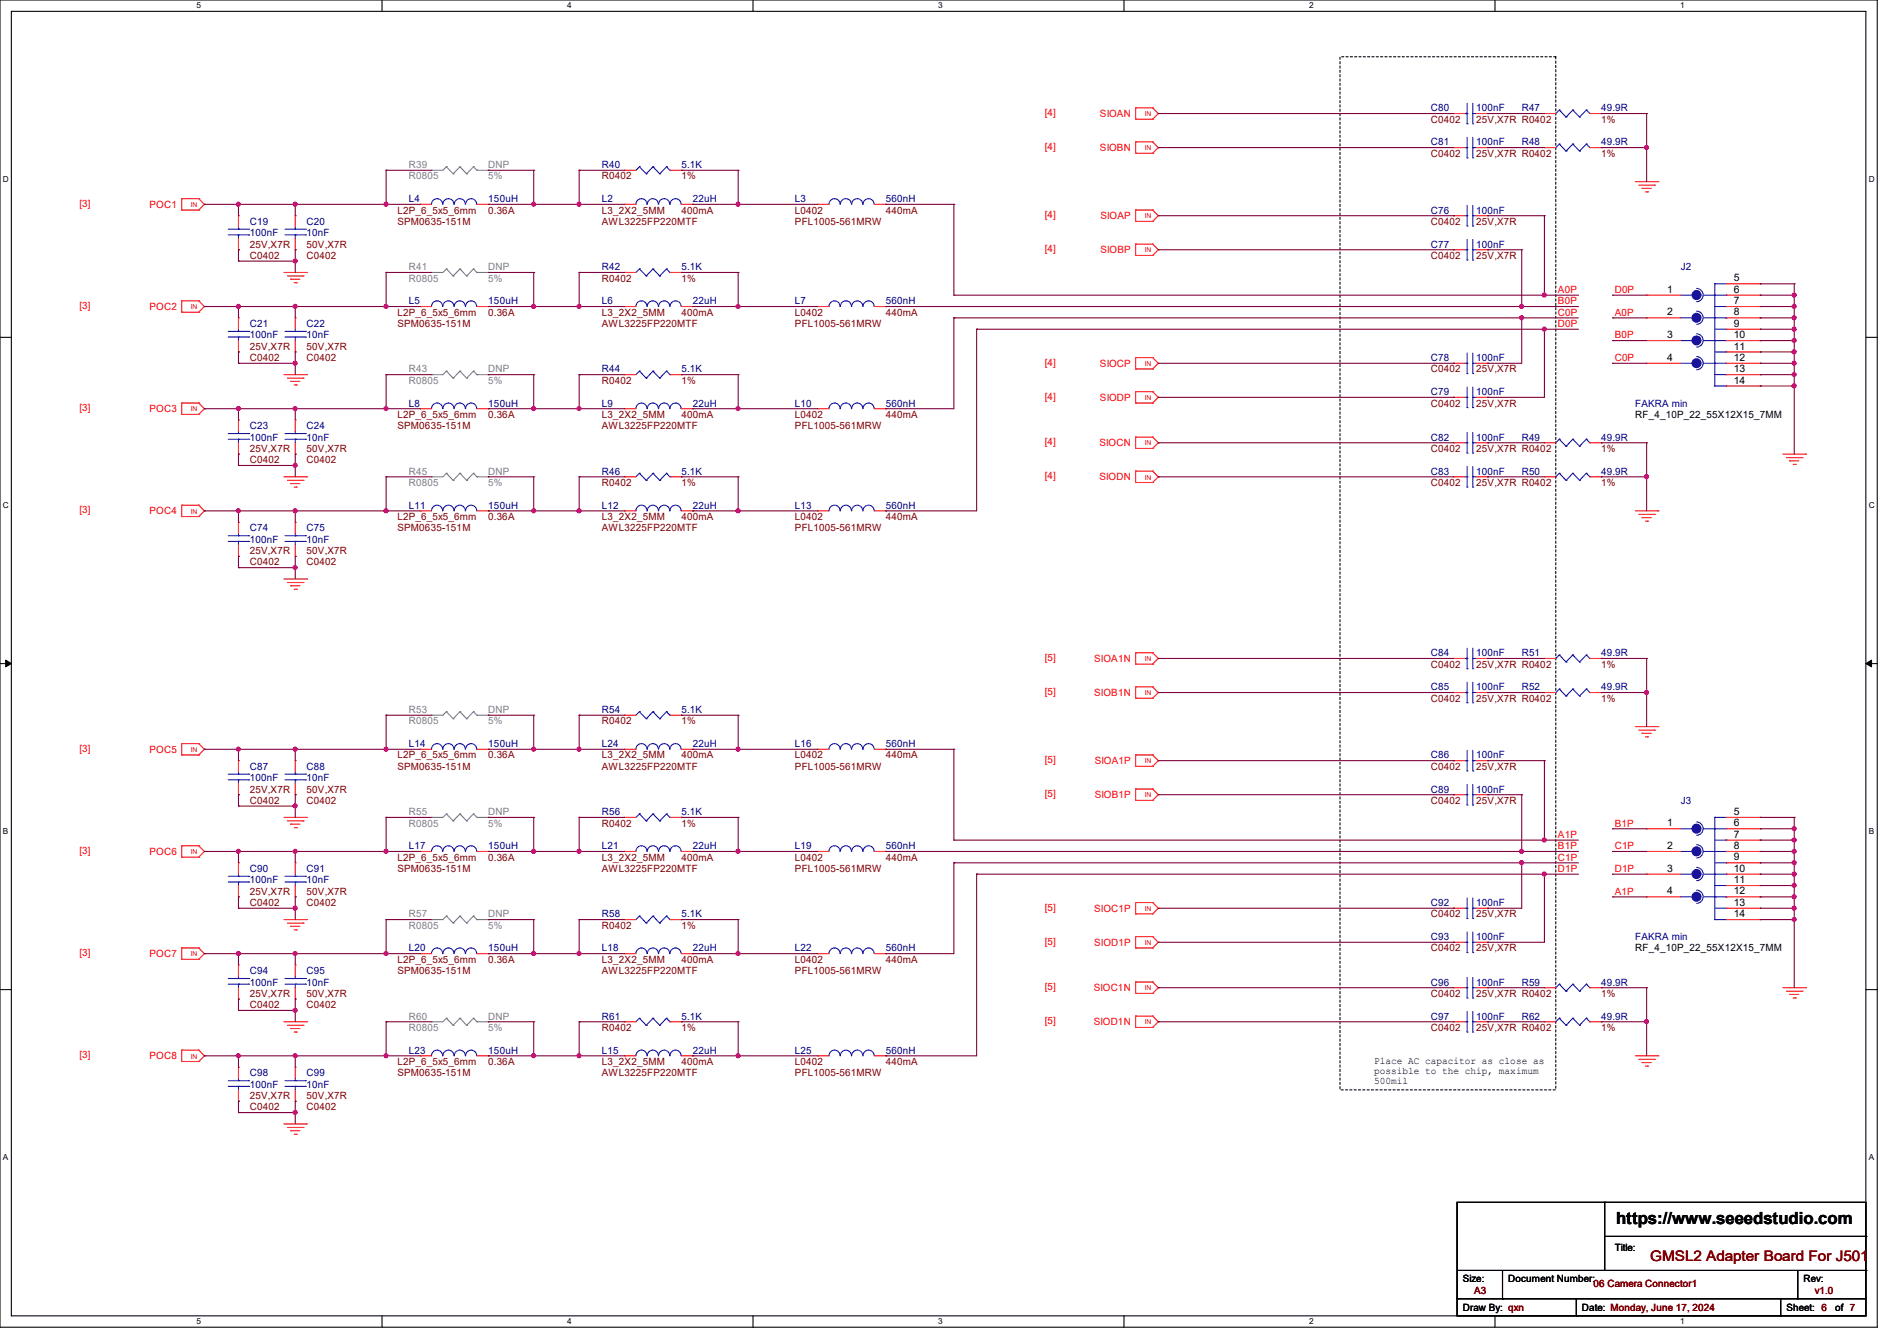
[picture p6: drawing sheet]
<svg xmlns="http://www.w3.org/2000/svg" width="297mm" height="210mm" viewBox="0 0 297 210" stroke-linecap="round" stroke-linejoin="round" font-family="sans-serif">
<defs><g id="words">
<text font-size="2.6" x="253" y="191.8">https://www.seeedstudio.com</text>
<text font-size="2.3" fill="#800000" x="258.4" y="197.5">GMSL2 Adapter Board For J501</text>
<g font-size="1.6" fill="#000080">
<text x="224" y="17.4">C80</text>
<text x="231.1" y="17.4">100nF</text>
<text x="238.3" y="17.4">R47</text>
<text x="250.7" y="17.4">49.9R</text>
<text x="224" y="22.8">C81</text>
<text x="231.1" y="22.8">100nF</text>
<text x="238.3" y="22.8">R48</text>
<text x="250.7" y="22.8">49.9R</text>
<text x="94.2" y="26.3">R40</text>
<text x="106.7" y="26.3">5.1K</text>
<text x="39.1" y="35.2">C19</text>
<text x="48" y="35.2">C20</text>
<text x="64" y="31.7">L4</text>
<text x="76.5" y="31.7">150uH</text>
<text x="94.2" y="31.7">L2</text>
<text x="108.5" y="31.7">22uH</text>
<text x="124.5" y="31.7">L3</text>
<text x="138.7" y="31.7">560nH</text>
<text x="224" y="33.4">C76</text>
<text x="231.1" y="33.4">100nF</text>
<text x="39.1" y="37">100nF</text>
<text x="48" y="37">10nF</text>
<text x="224" y="38.8">C77</text>
<text x="231.1" y="38.8">100nF</text>
<text x="64" y="47.7">L5</text>
<text x="76.5" y="47.7">150uH</text>
<text x="94.2" y="47.7">L6</text>
<text x="94.2" y="42.3">R42</text>
<text x="106.7" y="42.3">5.1K</text>
<text x="108.5" y="47.7">22uH</text>
<text x="124.5" y="47.7">L7</text>
<text x="138.7" y="47.7">560nH</text>
<text x="263.1" y="42.3">J2</text>
<text x="39.1" y="51.2">C21</text>
<text x="39.1" y="53">100nF</text>
<text x="48" y="51.2">C22</text>
<text x="48" y="53">10nF</text>
<text x="94.2" y="58.3">R44</text>
<text x="106.7" y="58.3">5.1K</text>
<text x="224" y="56.6">C78</text>
<text x="231.1" y="56.6">100nF</text>
<text x="64" y="63.7">L8</text>
<text x="76.5" y="63.7">150uH</text>
<text x="94.2" y="63.7">L9</text>
<text x="108.5" y="63.7">22uH</text>
<text x="124.5" y="63.7">L10</text>
<text x="138.7" y="63.7">560nH</text>
<text x="224" y="61.9">C79</text>
<text x="231.1" y="61.9">100nF</text>
<text x="256" y="63.7">FAKRA min</text>
<text x="39.1" y="67.2">C23</text>
<text x="39.1" y="69">100nF</text>
<text x="48" y="67.2">C24</text>
<text x="48" y="69">10nF</text>
<text x="224" y="69">C82</text>
<text x="231.1" y="69">100nF</text>
<text x="238.3" y="69">R49</text>
<text x="250.7" y="69">49.9R</text>
<text x="94.2" y="74.3">R46</text>
<text x="106.7" y="74.3">5.1K</text>
<text x="224" y="74.3">C83</text>
<text x="231.1" y="74.3">100nF</text>
<text x="238.3" y="74.3">R50</text>
<text x="250.7" y="74.3">49.9R</text>
<text x="39.1" y="83.2">C74</text>
<text x="48" y="83.2">C75</text>
<text x="64" y="79.7">L11</text>
<text x="76.5" y="79.7">150uH</text>
<text x="94.2" y="79.7">L12</text>
<text x="108.5" y="79.7">22uH</text>
<text x="124.5" y="79.7">L13</text>
<text x="138.7" y="79.7">560nH</text>
<text x="39.1" y="85">100nF</text>
<text x="48" y="85">10nF</text>
<text x="224" y="102.8">C84</text>
<text x="231.1" y="102.8">100nF</text>
<text x="238.3" y="102.8">R51</text>
<text x="250.7" y="102.8">49.9R</text>
<text x="94.2" y="111.7">R54</text>
<text x="106.7" y="111.7">5.1K</text>
<text x="224" y="108.1">C85</text>
<text x="231.1" y="108.1">100nF</text>
<text x="238.3" y="108.1">R52</text>
<text x="250.7" y="108.1">49.9R</text>
<text x="64" y="117">L14</text>
<text x="76.5" y="117">150uH</text>
<text x="94.2" y="117">L24</text>
<text x="108.5" y="117">22uH</text>
<text x="124.5" y="117">L16</text>
<text x="138.7" y="117">560nH</text>
<text x="224" y="118.8">C86</text>
<text x="231.1" y="118.8">100nF</text>
<text x="39.1" y="120.6">C87</text>
<text x="39.1" y="122.3">100nF</text>
<text x="48" y="120.6">C88</text>
<text x="48" y="122.3">10nF</text>
<text x="224" y="124.1">C89</text>
<text x="231.1" y="124.1">100nF</text>
<text x="263.1" y="125.9">J3</text>
<text x="94.2" y="127.7">R56</text>
<text x="106.7" y="127.7">5.1K</text>
<text x="39.1" y="136.6">C90</text>
<text x="48" y="136.6">C91</text>
<text x="64" y="133">L17</text>
<text x="76.5" y="133">150uH</text>
<text x="94.2" y="133">L21</text>
<text x="108.5" y="133">22uH</text>
<text x="124.5" y="133">L19</text>
<text x="138.7" y="133">560nH</text>
<text x="39.1" y="138.3">100nF</text>
<text x="48" y="138.3">10nF</text>
<text x="94.2" y="143.7">R58</text>
<text x="106.7" y="143.7">5.1K</text>
<text x="224" y="141.9">C92</text>
<text x="231.1" y="141.9">100nF</text>
<text x="64" y="149">L20</text>
<text x="76.5" y="149">150uH</text>
<text x="94.2" y="149">L18</text>
<text x="108.5" y="149">22uH</text>
<text x="124.5" y="149">L22</text>
<text x="138.7" y="149">560nH</text>
<text x="224" y="147.2">C93</text>
<text x="231.1" y="147.2">100nF</text>
<text x="256" y="147.2">FAKRA min</text>
<text x="39.1" y="152.6">C94</text>
<text x="39.1" y="154.3">100nF</text>
<text x="48" y="152.6">C95</text>
<text x="48" y="154.3">10nF</text>
<text x="224" y="154.3">C96</text>
<text x="231.1" y="154.3">100nF</text>
<text x="238.3" y="154.3">R59</text>
<text x="250.7" y="154.3">49.9R</text>
<text x="94.2" y="159.7">R61</text>
<text x="106.7" y="159.7">5.1K</text>
<text x="224" y="159.7">C97</text>
<text x="231.1" y="159.7">100nF</text>
<text x="238.3" y="159.7">R62</text>
<text x="250.7" y="159.7">49.9R</text>
<text x="64" y="165">L23</text>
<text x="76.5" y="165">150uH</text>
<text x="94.2" y="165">L15</text>
<text x="108.5" y="165">22uH</text>
<text x="124.5" y="165">L25</text>
<text x="138.7" y="165">560nH</text>
<text x="39.1" y="168.6">C98</text>
<text x="39.1" y="170.3">100nF</text>
<text x="48" y="168.6">C99</text>
<text x="48" y="170.3">10nF</text>
</g>
<g font-size="1.6" fill="#f00">
<text x="163.6" y="18.2">[4]</text>
<text x="163.6" y="23.5">[4]</text>
<text x="172.2" y="18.3">SIOAN</text>
<text x="172.2" y="23.7">SIOBN</text>
<text x="12.4" y="32.4">[3]</text>
<text x="23.4" y="32.6">POC1</text>
<text x="163.6" y="34.2">[4]</text>
<text x="172.3" y="34.3">SIOAP</text>
<text x="163.6" y="39.5">[4]</text>
<text x="172.3" y="39.7">SIOBP</text>
<text x="243.9" y="45.9">A0P</text>
<text x="243.9" y="47.7">B0P</text>
<text x="252.8" y="45.9">D0P</text>
<text x="12.4" y="48.4">[3]</text>
<text x="23.4" y="48.6">POC2</text>
<text x="243.9" y="49.4">C0P</text>
<text x="243.9" y="51.2">D0P</text>
<text x="252.8" y="49.4">A0P</text>
<text x="252.8" y="53">B0P</text>
<text x="163.6" y="57.3">[4]</text>
<text x="172.2" y="57.4">SIOCP</text>
<text x="252.8" y="56.6">C0P</text>
<text x="12.4" y="64.4">[3]</text>
<text x="23.4" y="64.6">POC3</text>
<text x="163.6" y="62.6">[4]</text>
<text x="172.2" y="62.8">SIODP</text>
<text x="163.6" y="69.7">[4]</text>
<text x="172.1" y="69.9">SIOCN</text>
<text x="163.6" y="75.1">[4]</text>
<text x="172.1" y="75.2">SIODN</text>
<text x="12.4" y="80.4">[3]</text>
<text x="23.4" y="80.6">POC4</text>
<text x="163.6" y="103.5">[5]</text>
<text x="171.3" y="103.7">SIOA1N</text>
<text x="163.6" y="108.8">[5]</text>
<text x="171.3" y="109">SIOB1N</text>
<text x="12.4" y="117.7">[3]</text>
<text x="23.4" y="117.9">POC5</text>
<text x="163.6" y="119.5">[5]</text>
<text x="171.4" y="119.7">SIOA1P</text>
<text x="163.6" y="124.8">[5]</text>
<text x="171.4" y="125">SIOB1P</text>
<text x="243.9" y="131.2">A1P</text>
<text x="252.8" y="129.5">B1P</text>
<text x="12.4" y="133.7">[3]</text>
<text x="23.4" y="133.9">POC6</text>
<text x="243.9" y="133">B1P</text>
<text x="243.9" y="134.8">C1P</text>
<text x="243.9" y="136.6">D1P</text>
<text x="252.8" y="133">C1P</text>
<text x="252.8" y="136.6">D1P</text>
<text x="163.6" y="142.6">[5]</text>
<text x="171.3" y="142.8">SIOC1P</text>
<text x="252.8" y="140.1">A1P</text>
<text x="12.4" y="149.7">[3]</text>
<text x="23.4" y="149.9">POC7</text>
<text x="163.6" y="148">[5]</text>
<text x="171.3" y="148.1">SIOD1P</text>
<text x="163.6" y="155.1">[5]</text>
<text x="171.2" y="155.2">SIOC1N</text>
<text x="163.6" y="160.4">[5]</text>
<text x="171.2" y="160.6">SIOD1N</text>
<text x="12.4" y="165.7">[3]</text>
<text x="23.4" y="165.9">POC8</text>
</g>
<g font-size="1.6" fill="#800000">
<text x="224" y="19.2">C0402</text>
<text x="231.1" y="19.2">25V,X7R R0402</text>
<text x="250.7" y="19.2">1%</text>
<text x="94.2" y="28.1">R0402</text>
<text x="106.7" y="28.1">1%</text>
<text x="224" y="24.6">C0402</text>
<text x="231.1" y="24.6">25V,X7R R0402</text>
<text x="250.7" y="24.6">1%</text>
<text x="62.2" y="33.4">L2P_6_5x5_6mm</text>
<text x="62.2" y="35.2">SPM0635-151M</text>
<text x="76.5" y="33.4">0.36A</text>
<text x="94.2" y="33.4">L3_2X2_5MM</text>
<text x="94.2" y="35.2">AWL3225FP220MTF</text>
<text x="106.7" y="33.4">400mA</text>
<text x="124.5" y="33.4">L0402</text>
<text x="124.5" y="35.2">PFL1005-561MRW</text>
<text x="138.7" y="33.4">440mA</text>
<text x="224" y="35.2">C0402</text>
<text x="231.1" y="35.2">25V,X7R</text>
<text x="39.1" y="40.6">C0402</text>
<text x="39.1" y="38.8">25V,X7R</text>
<text x="48" y="40.6">C0402</text>
<text x="48" y="38.8">50V,X7R</text>
<text x="224" y="40.6">C0402</text>
<text x="231.1" y="40.6">25V,X7R</text>
<text x="94.2" y="44.1">R0402</text>
<text x="106.7" y="44.1">1%</text>
<text x="62.2" y="49.4">L2P_6_5x5_6mm</text>
<text x="62.2" y="51.2">SPM0635-151M</text>
<text x="76.5" y="49.4">0.36A</text>
<text x="94.2" y="49.4">L3_2X2_5MM</text>
<text x="94.2" y="51.2">AWL3225FP220MTF</text>
<text x="106.7" y="49.4">400mA</text>
<text x="124.5" y="49.4">L0402</text>
<text x="124.5" y="51.2">PFL1005-561MRW</text>
<text x="138.7" y="49.4">440mA</text>
<text x="39.1" y="56.6">C0402</text>
<text x="39.1" y="54.8">25V,X7R</text>
<text x="48" y="56.6">C0402</text>
<text x="48" y="54.8">50V,X7R</text>
<text x="224" y="58.3">C0402</text>
<text x="231.1" y="58.3">25V,X7R</text>
<text x="62.2" y="65.4">L2P_6_5x5_6mm</text>
<text x="76.5" y="65.4">0.36A</text>
<text x="94.2" y="65.4">L3_2X2_5MM</text>
<text x="94.2" y="60.1">R0402</text>
<text x="106.7" y="65.4">400mA</text>
<text x="106.7" y="60.1">1%</text>
<text x="124.5" y="65.4">L0402</text>
<text x="138.7" y="65.4">440mA</text>
<text x="224" y="63.7">C0402</text>
<text x="231.1" y="63.7">25V,X7R</text>
<text x="39.1" y="70.8">25V,X7R</text>
<text x="48" y="70.8">50V,X7R</text>
<text x="62.2" y="67.2">SPM0635-151M</text>
<text x="94.2" y="67.2">AWL3225FP220MTF</text>
<text x="124.5" y="67.2">PFL1005-561MRW</text>
<text x="224" y="70.8">C0402</text>
<text x="231.1" y="70.8">25V,X7R R0402</text>
<text x="250.7" y="70.8">1%</text>
<text x="39.1" y="72.6">C0402</text>
<text x="48" y="72.6">C0402</text>
<text x="94.2" y="76.1">R0402</text>
<text x="106.7" y="76.1">1%</text>
<text x="224" y="76.1">C0402</text>
<text x="231.1" y="76.1">25V,X7R R0402</text>
<text x="250.7" y="76.1">1%</text>
<text x="62.2" y="81.4">L2P_6_5x5_6mm</text>
<text x="62.2" y="83.2">SPM0635-151M</text>
<text x="76.5" y="81.4">0.36A</text>
<text x="94.2" y="81.4">L3_2X2_5MM</text>
<text x="94.2" y="83.2">AWL3225FP220MTF</text>
<text x="106.7" y="81.4">400mA</text>
<text x="124.5" y="81.4">L0402</text>
<text x="124.5" y="83.2">PFL1005-561MRW</text>
<text x="138.7" y="81.4">440mA</text>
<text x="39.1" y="88.6">C0402</text>
<text x="39.1" y="86.8">25V,X7R</text>
<text x="48" y="88.6">C0402</text>
<text x="48" y="86.8">50V,X7R</text>
<text x="224" y="104.6">C0402</text>
<text x="231.1" y="104.6">25V,X7R R0402</text>
<text x="250.7" y="104.6">1%</text>
<text x="94.2" y="113.5">R0402</text>
<text x="106.7" y="113.5">1%</text>
<text x="224" y="109.9">C0402</text>
<text x="231.1" y="109.9">25V,X7R R0402</text>
<text x="250.7" y="109.9">1%</text>
<text x="62.2" y="118.8">L2P_6_5x5_6mm</text>
<text x="76.5" y="118.8">0.36A</text>
<text x="94.2" y="118.8">L3_2X2_5MM</text>
<text x="106.7" y="118.8">400mA</text>
<text x="124.5" y="118.8">L0402</text>
<text x="138.7" y="118.8">440mA</text>
<text x="39.1" y="125.9">C0402</text>
<text x="39.1" y="124.1">25V,X7R</text>
<text x="48" y="125.9">C0402</text>
<text x="48" y="124.1">50V,X7R</text>
<text x="62.2" y="120.6">SPM0635-151M</text>
<text x="94.2" y="120.6">AWL3225FP220MTF</text>
<text x="124.5" y="120.6">PFL1005-561MRW</text>
<text x="224" y="125.9">C0402</text>
<text x="224" y="120.6">C0402</text>
<text x="231.1" y="125.9">25V,X7R</text>
<text x="231.1" y="120.6">25V,X7R</text>
<text x="94.2" y="129.5">R0402</text>
<text x="106.7" y="129.5">1%</text>
<text x="62.2" y="134.8">L2P_6_5x5_6mm</text>
<text x="62.2" y="136.6">SPM0635-151M</text>
<text x="76.5" y="134.8">0.36A</text>
<text x="94.2" y="134.8">L3_2X2_5MM</text>
<text x="94.2" y="136.6">AWL3225FP220MTF</text>
<text x="106.7" y="134.8">400mA</text>
<text x="124.5" y="134.8">L0402</text>
<text x="124.5" y="136.6">PFL1005-561MRW</text>
<text x="138.7" y="134.8">440mA</text>
<text x="39.1" y="141.9">C0402</text>
<text x="39.1" y="140.1">25V,X7R</text>
<text x="48" y="141.9">C0402</text>
<text x="48" y="140.1">50V,X7R</text>
<text x="224" y="143.7">C0402</text>
<text x="231.1" y="143.7">25V,X7R</text>
<text x="94.2" y="145.5">R0402</text>
<text x="106.7" y="145.5">1%</text>
<text x="224" y="149">C0402</text>
<text x="231.1" y="149">25V,X7R</text>
<text x="62.2" y="150.8">L2P_6_5x5_6mm</text>
<text x="62.2" y="152.6">SPM0635-151M</text>
<text x="76.5" y="150.8">0.36A</text>
<text x="94.2" y="150.8">L3_2X2_5MM</text>
<text x="94.2" y="152.6">AWL3225FP220MTF</text>
<text x="106.7" y="150.8">400mA</text>
<text x="124.5" y="150.8">L0402</text>
<text x="124.5" y="152.6">PFL1005-561MRW</text>
<text x="138.7" y="150.8">440mA</text>
<text x="39.1" y="157.9">C0402</text>
<text x="39.1" y="156.1">25V,X7R</text>
<text x="48" y="157.9">C0402</text>
<text x="48" y="156.1">50V,X7R</text>
<text x="94.2" y="161.5">R0402</text>
<text x="106.7" y="161.5">1%</text>
<text x="224" y="156.1">C0402</text>
<text x="224" y="161.5">C0402</text>
<text x="231.1" y="156.1">25V,X7R R0402</text>
<text x="231.1" y="161.5">25V,X7R R0402</text>
<text x="250.7" y="156.1">1%</text>
<text x="250.7" y="161.5">1%</text>
<text x="62.2" y="166.8">L2P_6_5x5_6mm</text>
<text x="76.5" y="166.8">0.36A</text>
<text x="94.2" y="166.8">L3_2X2_5MM</text>
<text x="106.7" y="166.8">400mA</text>
<text x="124.5" y="166.8">L0402</text>
<text x="138.7" y="166.8">440mA</text>
<text x="39.1" y="173.9">C0402</text>
<text x="39.1" y="172.1">25V,X7R</text>
<text x="48" y="173.9">C0402</text>
<text x="48" y="172.1">50V,X7R</text>
<text x="62.2" y="168.6">SPM0635-151M</text>
<text x="94.2" y="168.6">AWL3225FP220MTF</text>
<text x="124.5" y="168.6">PFL1005-561MRW</text>
<text x="230.8" y="202.7">A3</text>
<text x="249.5" y="201.6">06 Camera Connector1</text>
<text x="284.1" y="202.7">v1.0</text>
</g>
<g font-size="1.6" fill="#808080">
<text x="64" y="26.3">R39</text>
<text x="64" y="28.1">R0805</text>
<text x="76.5" y="26.3">DNP</text>
<text x="76.5" y="28.1">5%</text>
<text x="64" y="42.3">R41</text>
<text x="64" y="44.1">R0805</text>
<text x="76.5" y="42.3">DNP</text>
<text x="76.5" y="44.1">5%</text>
<text x="64" y="58.3">R43</text>
<text x="76.5" y="58.3">DNP</text>
<text x="64" y="60.1">R0805</text>
<text x="76.5" y="60.1">5%</text>
<text x="64" y="74.3">R45</text>
<text x="64" y="76.1">R0805</text>
<text x="76.5" y="74.3">DNP</text>
<text x="76.5" y="76.1">5%</text>
<text x="64" y="111.7">R53</text>
<text x="64" y="113.5">R0805</text>
<text x="76.5" y="111.7">DNP</text>
<text x="76.5" y="113.5">5%</text>
<text x="64" y="127.7">R55</text>
<text x="64" y="129.5">R0805</text>
<text x="76.5" y="127.7">DNP</text>
<text x="76.5" y="129.5">5%</text>
<text x="64" y="143.7">R57</text>
<text x="76.5" y="143.7">DNP</text>
<text x="64" y="145.5">R0805</text>
<text x="76.5" y="145.5">5%</text>
<text x="64" y="159.7">R60</text>
<text x="64" y="161.5">R0805</text>
<text x="76.5" y="159.7">DNP</text>
<text x="76.5" y="161.5">5%</text>
</g>
<g font-size="1.6">
<text x="261" y="45.8">1</text>
<text x="271.5" y="44.1">5</text>
<text x="271.5" y="45.8">6</text>
<text x="271.5" y="47.6">7</text>
<text x="261" y="49.4">2</text>
<text x="261" y="53">3</text>
<text x="271.5" y="49.4">8</text>
<text x="271.5" y="51.2">9</text>
<text x="271.5" y="53">10</text>
<text x="261" y="56.5">4</text>
<text x="271.5" y="54.7">11</text>
<text x="271.5" y="56.5">12</text>
<text x="271.5" y="58.3">13</text>
<text x="256" y="65.4">RF_4_10P_22_55X12X15_7MM</text>
<text x="271.5" y="60.1">14</text>
<text x="261" y="129.4">1</text>
<text x="271.5" y="127.6">5</text>
<text x="271.5" y="129.4">6</text>
<text x="271.5" y="131.2">7</text>
<text x="261" y="133">2</text>
<text x="261" y="136.5">3</text>
<text x="271.5" y="133">8</text>
<text x="271.5" y="134.7">9</text>
<text x="271.5" y="136.5">10</text>
<text x="261" y="140.1">4</text>
<text x="271.5" y="138.3">11</text>
<text x="271.5" y="140.1">12</text>
<text x="271.5" y="141.9">13</text>
<text x="271.5" y="143.6">14</text>
<text x="256" y="149">RF_4_10P_22_55X12X15_7MM</text>
<text x="215.1" y="166.6">Place AC capacitor as close as</text>
<text x="215.1" y="168.1">possible to the chip, maximum</text>
<text x="215.1" y="169.7">500mil</text>
<text x="252.8" y="196">Title:</text>
<text x="229" y="200.7">Size:</text>
<text x="236.1" y="200.7">Document Number:</text>
<text x="282.4" y="200.7">Rev:</text>
<text x="229" y="205.4">Draw By: qxn</text>
<text x="247.7" y="205.4">Date: Monday, June 17, 2024</text>
<text x="279.7" y="205.4">Sheet: 6</text>
<text x="287.3" y="205.4">of 7</text>
</g>
<g font-size="1.3">
<text x="30.8" y="1.3">5</text>
<text x="88.8" y="1.3">4</text>
<text x="146.9" y="1.3">3</text>
<text x="205" y="1.3">2</text>
<text x="263.1" y="1.3">1</text>
<text x=".5" y="28.4">D</text>
<text x="292.6" y="28.4">D</text>
<text x=".5" y="79.5">C</text>
<text x="292.6" y="79.5">C</text>
<text x=".5" y="130.6">B</text>
<text x="292.6" y="130.6">B</text>
<text x=".5" y="181.7">A</text>
<text x="292.6" y="181.7">A</text>
<text x="30.8" y="207.4">5</text>
<text x="88.8" y="207.4">4</text>
<text x="146.9" y="207.4">3</text>
<text x="205" y="207.4">2</text>
<text x="263.1" y="207.4">1</text>
</g>
<g font-size="1.1" fill="#f00">
<text x="179.2" y="18.2">IN</text>
<text x="179.2" y="23.5">IN</text>
<text x="29.9" y="32.4">IN</text>
<text x="179.2" y="34.2">IN</text>
<text x="179.2" y="39.5">IN</text>
<text x="29.9" y="48.4">IN</text>
<text x="179.2" y="57.3">IN</text>
<text x="29.9" y="64.4">IN</text>
<text x="179.2" y="62.7">IN</text>
<text x="179.2" y="69.8">IN</text>
<text x="179.2" y="75.1">IN</text>
<text x="29.9" y="80.4">IN</text>
<text x="179.2" y="103.5">IN</text>
<text x="179.2" y="108.9">IN</text>
<text x="29.9" y="117.8">IN</text>
<text x="179.2" y="119.5">IN</text>
<text x="179.2" y="124.9">IN</text>
<text x="29.9" y="133.8">IN</text>
<text x="179.2" y="142.7">IN</text>
<text x="29.9" y="149.8">IN</text>
<text x="179.2" y="148">IN</text>
<text x="179.2" y="155.1">IN</text>
<text x="179.2" y="160.4">IN</text>
<text x="29.9" y="165.8">IN</text>
</g>
</g></defs>
<path d="M0 0h293.9v207.9h-293.9zM1.8 1.8h290.3v204.3h-290.3z" fill="none" stroke="#000" stroke-width=".17"/>
<g fill="#fff">
<path d="M30.8 .2h.7v1.4h-.7z"/>
<path d="M30.8 206.2h.7v1.4h-.7z"/>
</g>
<path d="M59.8 0v1.8M59.8 206.1v1.8" fill="none" stroke="#000" stroke-width=".17"/>
<g fill="#fff">
<path d="M88.8 .2h.7v1.4h-.7z"/>
<path d="M88.8 206.2h.7v1.4h-.7z"/>
</g>
<path d="M117.9 0v1.8M117.9 206.1v1.8" fill="none" stroke="#000" stroke-width=".17"/>
<g fill="#fff">
<path d="M146.9 .2h.7v1.4h-.7z"/>
<path d="M146.9 206.2h.7v1.4h-.7z"/>
</g>
<path d="M176 0v1.8M176 206.1v1.8" fill="none" stroke="#000" stroke-width=".17"/>
<g fill="#fff">
<path d="M205 .2h.7v1.4h-.7z"/>
<path d="M205 206.2h.7v1.4h-.7z"/>
</g>
<path d="M234.1 0v1.8M234.1 206.1v1.8" fill="none" stroke="#000" stroke-width=".17"/>
<g fill="#fff">
<path d="M263.1 .2h.6v1.4h-.6z"/>
<path d="M263.1 206.2h.6v1.4h-.6z"/>
<path d="M.5 27.3h.9v1.4h-.9z"/>
<path d="M292.6 27.3h.9v1.4h-.9z"/>
<path d="M.5 78.4h.9v1.4h-.9z"/>
<path d="M292.6 78.4h.9v1.4h-.9z"/>
</g>
<path d="M0 52.8h1.8M292.1 52.8h1.8" fill="none" stroke="#000" stroke-width=".17"/>
<g fill="#fff">
<path d="M.5 129.5h.8v1.4h-.8z"/>
<path d="M292.6 129.5h.8v1.4h-.8z"/>
</g>
<path d="M0 103.9h1.8M292.1 103.9h1.8" fill="none" stroke="#000" stroke-width=".17"/>
<path d="M.9 103.4l.9 .5-.9 .5zM292.1 103.9l.9-.5v1z" fill="#000" stroke="#000" stroke-width=".16"/>
<g fill="#fff">
<path d="M.5 180.5h.8v1.4h-.8z"/>
<path d="M292.6 180.5h.8v1.4h-.8z"/>
</g>
<g fill="none" stroke="#000" stroke-width=".17">
<path d="M0 155h1.8M292.1 155h1.8M228.1 188.3h64v17.8h-64zM228.1 199h64M235.2 199v4.4M251.2 188.3h.1M251.2 188.3v10.7M251.2 193.6h40.9M281.5 199v4.4M292.1 199h.1M292.1 193.6h.1M228.1 203.4h.1"/>
<path d="M228.1 203.4h64M235.2 203.4h.1M246.8 206.1h.1M246.8 203.4v2.7M278.8 206.1h.1M278.8 203.4v2.7M281.5 203.4h.1"/>
</g>
<path d="M209.8 8.9h33.8v161.8h-33.8z" fill="none" stroke="#000" stroke-width=".17" stroke-dasharray=".3"/>
<g fill="none" stroke="#f00" stroke-width=".17">
<path d="M177.8 16.9h.1M177.8 18.7h.1M177.8 16.9v1.8M177.8 18.7h2.7M177.8 16.9h2.7M180.5 16.9h.1M180.5 18.7h.1M180.5 16.9l.9 .9M181.4 17.8h.1M181.4 17.8l-.9 .9M227.6 17.8h.1M227.6 17.8h1.8"/>
<path d="M231.1 17.8h1.8M232.9 17.8h.1M241.8 17.8h.1M241.8 17.8h1.8M248.9 17.8h1.8M250.7 17.8h.1M28.4 31.1h.1M28.4 32.9h.1M28.4 32.9h2.7M28.4 31.1h2.7M28.4 31.1v1.8M31.1 31.1h.1"/>
<path d="M31.1 32.9h.1M31.1 31.1l.9 .9M32 32h.1M32 32l-.9 .9M37.3 33.8h.1M37.3 39.1h.1M37.3 33.8v1.8M37.3 37.3v1.8M46.2 33.8h.1M46.2 39.1h.1M46.2 33.8v1.8M46.2 37.3v1.8"/>
<path d="M65.8 32h.1M65.8 32h1.8M74.7 32h1.8M76.5 32h.1M97.8 32h.1M97.8 26.7h.1M97.8 32h1.8M97.8 26.7h1.8M104.9 26.7h1.8M106.7 26.7h.1M106.7 32h1.8M108.5 32h.1"/>
<path d="M128 32h.1M128 32h1.8M136.9 32h1.8M138.7 32h.1M177.8 32.9h.1M177.8 34.7h.1M177.8 38.2h.1M177.8 22.2h.1M177.8 24h.1M177.8 32.9h2.7M177.8 34.7h2.7M177.8 22.2v1.8"/>
<path d="M177.8 32.9v1.8M177.8 38.2v1.8M177.8 38.2h2.7M177.8 24h2.7M177.8 22.2h2.7M180.5 32.9h.1M180.5 34.7h.1M180.5 38.2h.1M180.5 22.2h.1M180.5 24h.1M180.5 32.9l.9 .9M180.5 38.2l.9 .9"/>
<path d="M180.5 22.2l.9 .9M181.4 33.8h.1M181.4 39.1h.1M181.4 23.1h.1M181.4 33.8l-.9 .9M181.4 39.1l-.9 .9M181.4 23.1l-.9 .9M227.6 33.8h.1M227.6 23.1h.1M227.6 39.1h.1M227.6 33.8h1.8M227.6 23.1h1.8"/>
<path d="M227.6 39.1h1.8M231.1 33.8h1.8M231.1 23.1h1.8M231.1 39.1h1.8M232.9 33.8h.1M232.9 23.1h.1M232.9 39.1h.1M241.8 23.1h.1M241.8 23.1h1.8M248.9 23.1h1.8M250.7 23.1h.1M256 28.4h3.6"/>
<path d="M256.6 29h2.4M257.1 29.5h.1M257.1 29.5h1.4M257.6 30.1h.4M258 30.1h.1M259 29h.1M259.6 28.4h.1M28.4 47.1h.1M28.4 48.9h.1M28.4 47.1v1.8M28.4 48.9h2.7M28.4 47.1h2.7"/>
<path d="M31.1 47.1h.1M31.1 48.9h.1M31.1 47.1l.9 .9M32 48h.1M32 48l-.9 .9M37.3 49.8h.1M37.3 55.1h.1M37.3 49.8v1.8M37.3 53.3v1.8M44.4 42.7h3.6M44.4 58.7h3.6M45 43.2h2.5"/>
<path d="M45 59.2h2.5M45.5 43.7h.1M45.5 59.7h.1M45.5 43.7h1.4M45.5 59.7h1.4M46.1 44.3h.3M46.2 49.8h.1M46.2 55.1h.1M46.2 49.8v1.8M46.2 53.3v1.8M46.4 44.3h.1M47.5 43.2h.1"/>
<path d="M47.5 59.2h.1M48 42.7h.1M48 58.7h.1M65.8 48h.1M65.8 48h1.8M74.7 48h1.8M76.5 48h.1M97.8 48h.1M97.8 58.7h.1M97.8 42.7h.1M97.8 42.7h1.8M97.8 58.7h1.8"/>
<path d="M97.8 48h1.8M104.9 42.7h1.8M104.9 58.7h1.8M106.7 58.7h.1M106.7 42.7h.1M106.7 48h1.8M108.5 48h.1M128 48h.1M128 48h1.8M136.9 48h1.8M138.7 48h.1M177.8 40h.1"/>
<path d="M177.8 56h.1M177.8 57.8h.1M177.8 56v1.8M177.8 40h2.7M177.8 57.8h2.7M177.8 56h2.7M180.5 40h.1M180.5 56h.1M180.5 57.8h.1M180.5 56l.9 .9M181.4 56.9h.1M181.4 56.9l-.9 .9"/>
<path d="M227.6 56.9h.1M227.6 56.9h1.8M231.1 56.9h1.8M232.9 56.9h.1M257.8 46.2h.1M257.8 49.8h.1M257.8 53.3h.1M257.8 56.9h.1M257.8 56.9h5.3M257.8 46.2h5.3M257.8 49.8h5.3M257.8 53.3h5.3"/>
<path d="M270.3 58.7h5.3M270.3 48h5.3M270.3 56.9h5.3M270.3 46.2h5.3M270.3 49.8h5.3M270.3 53.3h5.3M270.3 44.4h5.3M270.3 51.6h5.3M270.3 55.1h5.3M275.6 44.4h.1M275.6 46.2h.1M275.6 48h.1"/>
<path d="M275.6 49.8h.1M275.6 51.6h.1M275.6 53.3h.1M275.6 55.1h.1M275.6 56.9h.1M275.6 58.7h.1M28.4 63.1h.1M28.4 64.9h.1M28.4 79.1h.1M28.4 63.1v1.8M28.4 79.1v1.8M28.4 64.9h2.7"/>
<path d="M28.4 63.1h2.7M28.4 79.1h2.7M31.1 63.1h.1M31.1 64.9h.1M31.1 79.1h.1M31.1 63.1l.9 .9M31.1 79.1l.9 .9M32 64h.1M32 64l-.9 .9M37.3 65.8h.1M37.3 71.1h.1M37.3 65.8v1.8"/>
<path d="M37.3 69.3v1.8M44.4 74.7h3.6M45 75.2h2.5M45.5 75.7h.1M45.5 75.7h1.4M46.1 60.3h.3M46.1 76.3h.3M46.2 65.8h.1M46.2 71.1h.1M46.2 65.8v1.8M46.2 69.3v1.8M46.4 60.3h.1"/>
<path d="M46.4 76.3h.1M47.5 75.2h.1M48 74.7h.1M65.8 64h.1M65.8 64h1.8M74.7 64h1.8M76.5 64h.1M97.8 64h.1M97.8 74.7h.1M97.8 74.7h1.8M97.8 64h1.8M104.9 74.7h1.8"/>
<path d="M106.7 74.7h.1M106.7 64h1.8M108.5 64h.1M128 64h.1M128 64h1.8M136.9 64h1.8M138.7 64h.1M177.8 61.3h.1M177.8 63.1h.1M177.8 68.5h.1M177.8 70.2h.1M177.8 73.8h.1"/>
<path d="M177.8 75.6h.1M177.8 63.1h2.7M177.8 61.3v1.8M177.8 68.5v1.7M177.8 73.8v1.8M177.8 61.3h2.7M177.8 70.2h2.7M177.8 68.5h2.7M177.8 75.6h2.7M177.8 73.8h2.7M180.5 61.3h.1M180.5 63.1h.1"/>
<path d="M180.5 68.5h.1M180.5 70.2h.1M180.5 73.8h.1M180.5 75.6h.1M180.5 61.3l.9 .9M180.5 68.5l.9 .8M180.5 73.8l.9 .9M181.4 62.2h.1M181.4 69.3h.1M181.4 74.7h.1M181.4 62.2l-.9 .9M181.4 69.3l-.9 .9"/>
<path d="M181.4 74.7l-.9 .9M227.6 74.7h.1M227.6 69.3h.1M227.6 62.2h.1M227.6 74.7h1.8M227.6 69.3h1.8M227.6 62.2h1.8M231.1 74.7h1.8M231.1 69.3h1.8M231.1 62.2h1.8M232.9 74.7h.1M232.9 69.3h.1"/>
<path d="M232.9 62.2h.1M241.8 74.7h.1M241.8 69.3h.1M241.8 74.7h1.8M241.8 69.3h1.8M248.9 74.7h1.8M248.9 69.3h1.8M250.7 74.7h.1M250.7 69.3h.1M270.3 60.5h5.3M275.6 60.5h.1M279.1 71.1h3.6"/>
<path d="M279.7 71.7h2.5M280.2 72.2h.1M280.2 72.2h1.4M280.8 72.7h.3M281.1 72.7h.1M282.2 71.7h.1M282.7 71.1h.1M28.4 80.9h.1M28.4 80.9h2.7M31.1 80.9h.1M32 80h.1M32 80l-.9 .9"/>
<path d="M37.3 81.8h.1M37.3 87.1h.1M37.3 81.8v1.8M37.3 85.3v1.8M44.4 90.7h3.6M45 91.2h2.5M45.5 91.7h.1M45.5 91.7h1.4M46.1 92.3h.3M46.2 81.8h.1M46.2 87.1h.1M46.2 81.8v1.8"/>
<path d="M46.2 85.3v1.8M46.4 92.3h.1M47.5 91.2h.1M48 90.7h.1M65.8 80h.1M65.8 80h1.8M74.7 80h1.8M76.5 80h.1M97.8 80h.1M97.8 80h1.8M106.7 80h1.8M108.5 80h.1"/>
<path d="M128 80h.1M128 80h1.8M136.9 80h1.8M138.7 80h.1M256 80h3.6M256.6 80.6h2.4M257.1 81.1h.1M257.1 81.1h1.4M257.6 81.6h.4M258 81.6h.1M259 80.6h.1M259.6 80h.1"/>
<path d="M28.4 116.5h.1M28.4 118.2h.1M28.4 116.5v1.7M28.4 118.2h2.7M28.4 116.5h2.7M31.1 116.5h.1M31.1 118.2h.1M31.1 116.5l.9 .8M32 117.3h.1M32 117.3l-.9 .9M37.3 119.1h.1M37.3 119.1v1.8"/>
<path d="M46.2 119.1h.1M46.2 119.1v1.8M65.8 117.3h.1M65.8 117.3h1.8M74.7 117.3h1.8M76.5 117.3h.1M97.8 117.3h.1M97.8 112h.1M97.8 117.3h1.8M97.8 112h1.8M104.9 112h1.8M106.7 112h.1"/>
<path d="M106.7 117.3h1.8M108.5 117.3h.1M128 117.3h.1M128 117.3h1.8M136.9 117.3h1.8M138.7 117.3h.1M177.8 102.2h.1M177.8 104h.1M177.8 107.6h.1M177.8 109.3h.1M177.8 118.2h.1M177.8 102.2v1.8"/>
<path d="M177.8 107.6v1.7M177.8 118.2v1.8M177.8 104h2.7M177.8 102.2h2.7M177.8 109.3h2.7M177.8 107.6h2.7M177.8 118.2h2.7M180.5 102.2h.1M180.5 104h.1M180.5 107.6h.1M180.5 109.3h.1M180.5 118.2h.1"/>
<path d="M180.5 102.2l.9 .9M180.5 107.6l.9 .9M180.5 118.2l.9 .9M181.4 103.1h.1M181.4 108.5h.1M181.4 119.1h.1M181.4 103.1l-.9 .9M181.4 108.5l-.9 .8M181.4 119.1l-.9 .9M227.6 119.1h.1M227.6 108.5h.1M227.6 103.1h.1"/>
<path d="M227.6 119.1h1.8M227.6 108.5h1.8M227.6 103.1h1.8M231.1 119.1h1.8M231.1 108.5h1.8M231.1 103.1h1.8M232.9 119.1h.1M232.9 108.5h.1M232.9 103.1h.1M241.8 108.5h.1M241.8 103.1h.1M241.8 108.5h1.8"/>
<path d="M241.8 103.1h1.8M248.9 108.5h1.8M248.9 103.1h1.8M250.7 108.5h.1M250.7 103.1h.1M256 113.8h3.6M256.6 114.3h2.4M257.1 114.9h.1M257.1 114.9h1.4M257.6 115.4h.4M258 115.4h.1M259 114.3h.1"/>
<path d="M259.6 113.8h.1M28.4 132.5h.1M28.4 134.2h.1M28.4 132.5v1.7M28.4 134.2h2.7M28.4 132.5h2.7M31.1 132.5h.1M31.1 134.2h.1M31.1 132.5l.9 .8M32 133.3h.1M32 133.3l-.9 .9M37.3 124.5h.1"/>
<path d="M37.3 135.1h.1M37.3 122.7v1.8M37.3 135.1v1.8M37.3 138.7v1.8M44.4 128h3.6M45 128.6h2.5M45.5 129.1h.1M45.5 129.1h1.4M46.1 129.6h.3M46.2 124.5h.1M46.2 135.1h.1M46.2 122.7v1.8"/>
<path d="M46.2 135.1v1.8M46.2 138.7v1.8M46.4 129.6h.1M47.5 128.6h.1M48 128h.1M65.8 133.3h.1M65.8 133.3h1.8M74.7 133.3h1.8M76.5 133.3h.1M97.8 133.3h.1M97.8 128h.1M97.8 128h1.8"/>
<path d="M97.8 133.3h1.8M104.9 128h1.8M106.7 128h.1M106.7 133.3h1.8M108.5 133.3h.1M128 133.3h.1M128 133.3h1.8M136.9 133.3h1.8M138.7 133.3h.1M177.8 120h.1M177.8 123.6h.1M177.8 125.3h.1"/>
<path d="M177.8 123.6v1.7M177.8 120h2.7M177.8 125.3h2.7M177.8 123.6h2.7M180.5 120h.1M180.5 123.6h.1M180.5 125.3h.1M180.5 123.6l.9 .9M181.4 124.5h.1M181.4 124.5l-.9 .8M227.6 124.5h.1M227.6 124.5h1.8"/>
<path d="M231.1 124.5h1.8M232.9 124.5h.1M257.8 129.8h.1M257.8 133.3h.1M257.8 136.9h.1M257.8 133.3h5.3M257.8 129.8h5.3M257.8 136.9h5.3M270.3 128h5.3M270.3 133.3h5.3M270.3 129.8h5.3M270.3 136.9h5.3"/>
<path d="M270.3 131.6h5.3M270.3 135.1h5.3M270.3 138.7h5.3M275.6 128h.1M275.6 129.8h.1M275.6 131.6h.1M275.6 133.3h.1M275.6 135.1h.1M275.6 136.9h.1M275.6 138.7h.1M28.4 148.5h.1M28.4 150.2h.1"/>
<path d="M28.4 148.5v1.7M28.4 148.5h2.7M28.4 150.2h2.7M31.1 148.5h.1M31.1 150.2h.1M31.1 148.5l.9 .9M32 149.4h.1M32 149.4l-.9 .8M37.3 140.5h.1M37.3 151.1h.1M37.3 156.5h.1M37.3 151.1v1.8"/>
<path d="M37.3 154.7v1.8M44.4 144h3.6M45 144.6h2.5M45.5 145.1h.1M45.5 145.1h1.4M46.1 145.6h.3M46.2 140.5h.1M46.2 151.1h.1M46.2 156.5h.1M46.2 151.1v1.8M46.2 154.7v1.8M46.4 145.6h.1"/>
<path d="M47.5 144.6h.1M48 144h.1M65.8 149.4h.1M65.8 149.4h1.8M74.7 149.4h1.8M76.5 149.4h.1M97.8 144h.1M97.8 149.4h.1M97.8 144h1.8M97.8 149.4h1.8M104.9 144h1.8M106.7 144h.1"/>
<path d="M106.7 149.4h1.8M108.5 149.4h.1M128 149.4h.1M128 149.4h1.8M136.9 149.4h1.8M138.7 149.4h.1M177.8 141.4h.1M177.8 143.1h.1M177.8 146.7h.1M177.8 148.5h.1M177.8 153.8h.1M177.8 155.6h.1"/>
<path d="M177.8 159.1h.1M177.8 141.4v1.7M177.8 146.7v1.8M177.8 153.8v1.8M177.8 159.1v1.8M177.8 143.1h2.7M177.8 141.4h2.7M177.8 148.5h2.7M177.8 146.7h2.7M177.8 155.6h2.7M177.8 153.8h2.7M177.8 159.1h2.7"/>
<path d="M180.5 141.4h.1M180.5 143.1h.1M180.5 146.7h.1M180.5 148.5h.1M180.5 153.8h.1M180.5 155.6h.1M180.5 159.1h.1M180.5 141.4l.9 .8M180.5 146.7l.9 .9M180.5 153.8l.9 .9M180.5 159.1l.9 .9M181.4 142.2h.1"/>
<path d="M181.4 147.6h.1M181.4 154.7h.1M181.4 142.2l-.9 .9M181.4 147.6l-.9 .9M181.4 154.7l-.9 .9M227.6 154.7h.1M227.6 142.2h.1M227.6 147.6h.1M227.6 154.7h1.8M227.6 142.2h1.8M227.6 147.6h1.8M231.1 154.7h1.8"/>
<path d="M231.1 142.2h1.8M231.1 147.6h1.8M232.9 154.7h.1M232.9 142.2h.1M232.9 147.6h.1M241.8 154.7h.1M241.8 154.7h1.8M248.9 154.7h1.8M250.7 154.7h.1M257.8 140.5h.1M257.8 140.5h5.3M270.3 144h5.3"/>
<path d="M270.3 142.2h5.3M270.3 140.5h5.3M275.6 140.5h.1M275.6 142.2h.1M275.6 144h.1M279.1 154.7h3.6M279.7 155.2h2.5M280.2 155.7h.1M280.2 155.7h1.4M280.8 156.3h.3M281.1 156.3h.1M282.2 155.2h.1"/>
<path d="M282.7 154.7h.1M28.4 164.5h.1M28.4 166.2h.1M28.4 164.5v1.7M28.4 166.2h2.7M28.4 164.5h2.7M31.1 164.5h.1M31.1 166.2h.1M31.1 164.5l.9 .9M32 165.4h.1M32 165.4l-.9 .8M37.3 167.1h.1"/>
<path d="M37.3 172.5h.1M37.3 167.1v1.8M37.3 170.7v1.8M44.4 160h3.6M44.4 176h3.6M45 160.6h2.5M45 176.6h2.5M45.5 161.1h.1M45.5 177.1h.1M45.5 161.1h1.4M45.5 177.1h1.4M46.1 161.6h.3"/>
<path d="M46.1 177.6h.3M46.2 167.1h.1M46.2 172.5h.1M46.2 167.1v1.8M46.2 170.7v1.8M46.4 161.6h.1M46.4 177.6h.1M47.5 160.6h.1M47.5 176.6h.1M48 160h.1M48 176h.1M65.8 165.4h.1"/>
<path d="M65.8 165.4h1.8M74.7 165.4h1.8M76.5 165.4h.1M97.8 165.4h.1M97.8 160h.1M97.8 160h1.8M97.8 165.4h1.8M104.9 160h1.8M106.7 160h.1M106.7 165.4h1.8M108.5 165.4h.1M128 165.4h.1"/>
<path d="M128 165.4h1.8M136.9 165.4h1.8M138.7 165.4h.1M177.8 160.9h.1M177.8 160.9h2.7M180.5 160.9h.1M181.4 160h.1M181.4 160l-.9 .9M227.6 160h.1M227.6 160h1.8M231.1 160h1.8M232.9 160h.1"/>
<path d="M241.8 160h.1M241.8 160h1.8M248.9 160h1.8M250.7 160h.1M256 165.4h3.6M256.6 165.9h2.4M257.1 166.4h.1M257.1 166.4h1.4M257.6 167h.4M258 167h.1M259 165.9h.1M259.6 165.4h.1"/>
</g>
<g fill="none" stroke="#00f" stroke-width=".17">
<path d="M229.4 17.8h.3M229.7 19.4h.1M229.7 17.8h.1M229.7 16.2v3.2M230.6 19.4h.1M230.6 17.8h.1M230.6 16.2v3.2M230.6 17.8h.5M244.1 17.2h.1M244.1 17.2l-.5 .6M244.1 17.2l1.1 1.1M245.2 18.3h.1"/>
<path d="M246.3 17.2h.1M246.3 17.2l-1.1 1.1M246.3 17.2l1 1.1M247.3 18.3h.1M248.4 17.2h.1M248.4 17.2l-1.1 1.1M248.4 17.2l.5 .6M248.9 17.8h.1M35.7 35.9h3.2M35.7 36.8h3.2M37.3 36.8h.1M37.3 35.9h.1"/>
<path d="M37.3 35.6v.3M37.3 36.8v.5M38.9 35.9h.1M38.9 36.8h.1M44.6 35.9h3.2M44.6 36.8h3.2M46.2 36.8h.1M46.2 35.9h.1M46.2 35.6v.3M46.2 36.8v.5M47.8 35.9h.1M47.8 36.8h.1"/>
<path d="M69.3 32a.87 .87 0 0 0-.9-.9 .87 .87 0 0 0-.8 .9M71.1 32a.87 .87 0 0 0-.9-.9 .87 .87 0 0 0-.9 .9M72.9 32a.87 .87 0 0 0-.9-.9 .87 .87 0 0 0-.9 .9M74.6 32a.87 .87 0 0 0-.8-.9 .87 .87 0 0 0-.9 .9M100.1 26.1h.1M100.1 26.1l-.5 .6M100.1 26.1l1.1 1.1M101.2 27.2h.1M101.3 32a.87 .87 0 0 0-.9-.9 .87 .87 0 0 0-.8 .9M102.2 26.1h.1M102.2 26.1l-1 1.1M102.2 26.1l1.1 1.1"/>
<path d="M103.1 32a.87 .87 0 0 0-.9-.9 .87 .87 0 0 0-.9 .9M103.3 27.2h.1M104.4 26.1h.1M104.4 26.1l-1.1 1.1M104.4 26.1l.5 .6M104.9 32a.87 .87 0 0 0-.9-.9 .87 .87 0 0 0-.9 .9M104.9 26.7h.1M106.6 32a.87 .87 0 0 0-.8-.9 .87 .87 0 0 0-.9 .9M131.5 32a.87 .87 0 0 0-.8-.9 .87 .87 0 0 0-.9 .9M133.3 32a.87 .87 0 0 0-.9-.9 .87 .87 0 0 0-.8 .9M135.1 32a.87 .87 0 0 0-.9-.9 .87 .87 0 0 0-.9 .9M136.9 32a.87 .87 0 0 0-.9-.9 .87 .87 0 0 0-.9 .9"/>
<path d="M229.4 33.8h.3M229.4 23.1h.3M229.4 39.1h.3M229.7 35.4h.1M229.7 33.8h.1M229.7 24.7h.1M229.7 23.1h.1M229.7 39.1h.1M229.7 21.5v3.2M229.7 32.2v3.2M229.7 37.5v3.2M230.6 35.4h.1"/>
<path d="M230.6 33.8h.1M230.6 24.7h.1M230.6 23.1h.1M230.6 39.1h.1M230.6 21.5v3.2M230.6 32.2v3.2M230.6 37.5v3.2M230.6 33.8h.5M230.6 23.1h.5M230.6 39.1h.5M244.1 22.6h.1M244.1 22.6l-.5 .5"/>
<path d="M244.1 22.6l1.1 1.1M245.2 23.7h.1M246.3 22.6h.1M246.3 22.6l-1.1 1.1M246.3 22.6l1 1.1M247.3 23.7h.1M248.4 22.6h.1M248.4 22.6l-1.1 1.1M248.4 22.6l.5 .5M248.9 23.1h.1M35.7 51.9h3.2M35.7 52.8h3.2"/>
<path d="M37.3 52.8h.1M37.3 51.9h.1M37.3 51.6v.3M37.3 52.8v.5M38.9 51.9h.1M38.9 52.8h.1M44.6 51.9h3.2M44.6 52.8h3.2M46.2 52.8h.1M46.2 51.9h.1M46.2 51.6v.3M46.2 52.8v.5"/>
<path d="M47.8 51.9h.1M47.8 52.8h.1M67.6 48a.87 .87 0 0 1 .8-.9 .87 .87 0 0 1 .9 .9M69.3 48a.87 .87 0 0 1 .9-.9 .87 .87 0 0 1 .9 .9M71.1 48a.87 .87 0 0 1 .9-.9 .87 .87 0 0 1 .9 .9M72.9 48a.87 .87 0 0 1 .9-.9 .87 .87 0 0 1 .8 .9M99.6 48a.87 .87 0 0 1 .8-.9 .87 .87 0 0 1 .9 .9M100.1 58.1h.1M100.1 42.1h.1M100.1 58.1l-.5 .6M100.1 58.1l1.1 1.1M100.1 42.1l-.5 .6"/>
<path d="M100.1 42.1l1.1 1.1M101.2 59.2h.1M101.2 43.2h.1M101.3 48a.87 .87 0 0 1 .9-.9 .87 .87 0 0 1 .9 .9M102.2 58.1h.1M102.2 42.1h.1M102.2 58.1l-1 1.1M102.2 58.1l1.1 1.1M102.2 42.1l-1 1.1M102.2 42.1l1.1 1.1M103.1 48a.87 .87 0 0 1 .9-.9 .87 .87 0 0 1 .9 .9M103.3 59.2h.1"/>
<path d="M103.3 43.2h.1M104.4 58.1h.1M104.4 42.1h.1M104.4 58.1l-1.1 1.1M104.4 58.1l.5 .6M104.4 42.1l-1.1 1.1M104.4 42.1l.5 .6M104.9 48a.87 .87 0 0 1 .9-.9 .87 .87 0 0 1 .8 .9M104.9 58.7h.1M104.9 42.7h.1M129.8 48a.87 .87 0 0 1 .9-.9 .87 .87 0 0 1 .8 .9M131.6 48a.87 .87 0 0 1 .8-.9 .87 .87 0 0 1 .9 .9"/>
<path d="M133.3 48a.87 .87 0 0 1 .9-.9 .87 .87 0 0 1 .9 .9M135.1 48a.87 .87 0 0 1 .9-.9 .87 .87 0 0 1 .9 .9M229.4 56.9h.3M229.7 58.5h.1M229.7 56.9h.1M229.7 40.7h.1M229.7 55.3v3.2M230.6 58.5h.1M230.6 56.9h.1M230.6 40.7h.1M230.6 55.3v3.2M230.6 56.9h.5"/>
<path d="M263.1 56.9h1.8M263.1 46.2h1.8M263.1 49.8h1.8M263.1 53.3h1.8M264.9 46.2h.1M264.9 49.8h.1M264.9 53.3h.1M264.9 56.9h.1M265.6 45.2a1.04 1.04 0 0 1 1.1 1 1.04 1.04 0 0 1-1.1 1M265.6 48.7a1.04 1.04 0 0 1 1.1 1.1 1.04 1.04 0 0 1-1.1 1M265.6 52.3a1.04 1.04 0 0 1 1.1 1 1.04 1.04 0 0 1-1.1 1.1M265.6 55.8a1.04 1.04 0 0 1 1.1 1.1 1.04 1.04 0 0 1-1.1 1"/>
<path d="M266.7 56.9h3.6M266.7 46.2h3.6M266.7 49.8h3.6M266.7 53.3h3.6M268.5 46.2h.1M268.5 49.8h.1M268.5 53.3h.1M268.5 56.9h.1M268.5 44.4h.1M268.5 44.4v16.1M268.5 44.4h1.8M268.5 48h1.8"/>
<path d="M268.5 51.6h1.8M268.5 55.1h1.8M268.5 58.7h1.8M270.3 46.2h.1M270.3 48h.1M270.3 49.8h.1M270.3 51.6h.1M270.3 53.3h.1M270.3 55.1h.1M270.3 56.9h.1M270.3 58.7h.1M35.7 67.9h3.2"/>
<path d="M35.7 68.8h3.2M37.3 68.8h.1M37.3 67.9h.1M37.3 67.6v.3M37.3 68.8v.5M38.9 67.9h.1M38.9 68.8h.1M44.6 67.9h3.2M44.6 68.8h3.2M46.2 68.8h.1M46.2 67.9h.1M46.2 67.6v.3"/>
<path d="M46.2 68.8v.5M47.8 67.9h.1M47.8 68.8h.1M67.6 64a.87 .87 0 0 1 .8-.9 .87 .87 0 0 1 .9 .9M69.3 64a.87 .87 0 0 1 .9-.9 .87 .87 0 0 1 .9 .9M71.1 64a.87 .87 0 0 1 .9-.9 .87 .87 0 0 1 .9 .9M72.9 64a.87 .87 0 0 1 .9-.9 .87 .87 0 0 1 .8 .9M99.6 64a.87 .87 0 0 1 .8-.9 .87 .87 0 0 1 .9 .9M100.1 74.1h.1M100.1 74.1l-.5 .6M100.1 74.1l1.1 1.1M101.2 75.2h.1"/>
<path d="M101.3 64a.87 .87 0 0 1 .9-.9 .87 .87 0 0 1 .9 .9M102.2 74.1h.1M102.2 74.1l-1 1.1M102.2 74.1l1.1 1.1M103.1 64a.87 .87 0 0 1 .9-.9 .87 .87 0 0 1 .9 .9M103.3 75.2h.1M104.4 74.1h.1M104.4 74.1l-1.1 1.1M104.4 74.1l.5 .6M104.9 64a.87 .87 0 0 1 .9-.9 .87 .87 0 0 1 .8 .9M104.9 74.7h.1M129.8 64a.87 .87 0 0 1 .9-.9 .87 .87 0 0 1 .8 .9"/>
<path d="M131.6 64a.87 .87 0 0 1 .8-.9 .87 .87 0 0 1 .9 .9M133.3 64a.87 .87 0 0 1 .9-.9 .87 .87 0 0 1 .9 .9M135.1 64a.87 .87 0 0 1 .9-.9 .87 .87 0 0 1 .9 .9M229.4 74.7h.3M229.4 69.3h.3M229.4 62.2h.3M229.7 76.3h.1M229.7 74.7h.1M229.7 71h.1M229.7 69.3h.1M229.7 63.8h.1M229.7 62.2h.1"/>
<path d="M229.7 60.6v3.2M229.7 67.7v3.3M229.7 73.1v3.2M230.6 76.3h.1M230.6 74.7h.1M230.6 71h.1M230.6 69.3h.1M230.6 63.8h.1M230.6 62.2h.1M230.6 60.6v3.2M230.6 67.7v3.3M230.6 73.1v3.2"/>
<path d="M230.6 74.7h.5M230.6 69.3h.5M230.6 62.2h.5M244.1 74.1h.1M244.1 68.8h.1M244.1 74.1l-.5 .6M244.1 74.1l1.1 1.1M244.1 68.8l-.5 .5M244.1 68.8l1.1 1.1M245.2 75.2h.1M245.2 69.9h.1M246.3 74.1h.1"/>
<path d="M246.3 68.8h.1M246.3 74.1l-1.1 1.1M246.3 74.1l1 1.1M246.3 68.8l-1.1 1.1M246.3 68.8l1 1.1M247.3 75.2h.1M247.3 69.9h.1M248.4 74.1h.1M248.4 68.8h.1M248.4 74.1l-1.1 1.1M248.4 74.1l.5 .6M248.4 68.8l-1.1 1.1"/>
<path d="M248.4 68.8l.5 .5M248.9 74.7h.1M248.9 69.3h.1M268.5 60.5h.1M268.5 60.5h1.8M270.3 60.5h.1M35.7 83.9h3.2M35.7 84.8h3.2M37.3 84.8h.1M37.3 83.9h.1M37.3 83.6v.3M37.3 84.8v.5"/>
<path d="M38.9 83.9h.1M38.9 84.8h.1M44.6 83.9h3.2M44.6 84.8h3.2M46.2 84.8h.1M46.2 83.9h.1M46.2 83.6v.3M46.2 84.8v.5M47.8 83.9h.1M47.8 84.8h.1M69.3 80a.87 .87 0 0 0-.9-.9 .87 .87 0 0 0-.8 .9M71.1 80a.87 .87 0 0 0-.9-.9 .87 .87 0 0 0-.9 .9"/>
<path d="M72.9 80a.87 .87 0 0 0-.9-.9 .87 .87 0 0 0-.9 .9M74.6 80a.87 .87 0 0 0-.8-.9 .87 .87 0 0 0-.9 .9M101.3 80a.87 .87 0 0 0-.9-.9 .87 .87 0 0 0-.8 .9M103.1 80a.87 .87 0 0 0-.9-.9 .87 .87 0 0 0-.9 .9M104.9 80a.87 .87 0 0 0-.9-.9 .87 .87 0 0 0-.9 .9M106.6 80a.87 .87 0 0 0-.8-.9 .87 .87 0 0 0-.9 .9M131.5 80a.87 .87 0 0 0-.8-.9 .87 .87 0 0 0-.9 .9M133.3 80a.87 .87 0 0 0-.9-.9 .87 .87 0 0 0-.8 .9M135.1 80a.87 .87 0 0 0-.9-.9 .87 .87 0 0 0-.9 .9M136.9 80a.87 .87 0 0 0-.9-.9 .87 .87 0 0 0-.9 .9M69.3 117.3a.87 .87 0 0 0-.9-.8 .87 .87 0 0 0-.8 .8M71.1 117.3a.87 .87 0 0 0-.9-.8 .87 .87 0 0 0-.9 .8"/>
<path d="M72.9 117.3a.87 .87 0 0 0-.9-.8 .87 .87 0 0 0-.9 .8M74.6 117.3a.87 .87 0 0 0-.8-.8 .87 .87 0 0 0-.9 .8M100.1 111.5h.1M100.1 111.5l-.5 .5M100.1 111.5l1.1 1.1M101.2 112.6h.1M101.3 117.3a.87 .87 0 0 0-.9-.8 .87 .87 0 0 0-.8 .8M102.2 111.5h.1M102.2 111.5l-1 1.1M102.2 111.5l1.1 1.1M103.1 117.3a.87 .87 0 0 0-.9-.8 .87 .87 0 0 0-.9 .8M103.3 112.6h.1"/>
<path d="M104.4 111.5h.1M104.4 111.5l-1.1 1.1M104.4 111.5l.5 .5M104.9 117.3a.87 .87 0 0 0-.9-.8 .87 .87 0 0 0-.9 .8M104.9 112h.1M106.6 117.3a.87 .87 0 0 0-.8-.8 .87 .87 0 0 0-.9 .8M131.5 117.3a.87 .87 0 0 0-.8-.8 .87 .87 0 0 0-.9 .8M133.3 117.3a.87 .87 0 0 0-.9-.8 .87 .87 0 0 0-.8 .8M135.1 117.3a.87 .87 0 0 0-.9-.8 .87 .87 0 0 0-.9 .8M136.9 117.3a.87 .87 0 0 0-.9-.8 .87 .87 0 0 0-.9 .8M229.4 119.1h.3M229.4 108.5h.3"/>
<path d="M229.4 103.1h.3M229.7 119.1h.1M229.7 110.1h.1M229.7 108.5h.1M229.7 104.7h.1M229.7 103.1h.1M229.7 101.5v3.2M229.7 106.8v3.3M229.7 117.5v3.2M230.6 119.1h.1M230.6 110.1h.1M230.6 108.5h.1"/>
<path d="M230.6 104.7h.1M230.6 103.1h.1M230.6 101.5v3.2M230.6 106.8v3.3M230.6 117.5v3.2M230.6 119.1h.5M230.6 108.5h.5M230.6 103.1h.5M244.1 107.9h.1M244.1 102.6h.1M244.1 107.9l-.5 .6M244.1 107.9l1.1 1.1"/>
<path d="M244.1 102.6l-.5 .5M244.1 102.6l1.1 1.1M245.2 109h.1M245.2 103.7h.1M246.3 107.9h.1M246.3 102.6h.1M246.3 107.9l-1.1 1.1M246.3 107.9l1 1.1M246.3 102.6l-1.1 1.1M246.3 102.6l1 1.1M247.3 109h.1M247.3 103.7h.1"/>
<path d="M248.4 107.9h.1M248.4 102.6h.1M248.4 107.9l-1.1 1.1M248.4 107.9l.5 .6M248.4 102.6l-1.1 1.1M248.4 102.6l.5 .5M248.9 108.5h.1M248.9 103.1h.1M35.7 121.2h3.2M35.7 122.1h3.2M35.7 137.2h3.2M35.7 138.1h3.2"/>
<path d="M37.3 122.1h.1M37.3 121.2h.1M37.3 138.1h.1M37.3 137.2h.1M37.3 120.9v.3M37.3 122.1v.6M37.3 136.9v.3M37.3 138.1v.6M38.9 121.2h.1M38.9 122.1h.1M38.9 137.2h.1M38.9 138.1h.1"/>
<path d="M44.6 121.2h3.2M44.6 122.1h3.2M44.6 137.2h3.2M44.6 138.1h3.2M46.2 122.1h.1M46.2 121.2h.1M46.2 138.1h.1M46.2 137.2h.1M46.2 120.9v.3M46.2 122.1v.6M46.2 136.9v.3M46.2 138.1v.6"/>
<path d="M47.8 121.2h.1M47.8 122.1h.1M47.8 137.2h.1M47.8 138.1h.1M69.3 133.3a.87 .87 0 0 0-.9-.8 .87 .87 0 0 0-.8 .9M71.1 133.3a.87 .87 0 0 0-.9-.8 .87 .87 0 0 0-.9 .9M72.9 133.3a.87 .87 0 0 0-.9-.8 .87 .87 0 0 0-.9 .9M74.6 133.3a.87 .87 0 0 0-.8-.8 .87 .87 0 0 0-.9 .9M100.1 127.5h.1M100.1 127.5l-.5 .5M100.1 127.5l1.1 1.1M101.2 128.6h.1"/>
<path d="M101.3 133.3a.87 .87 0 0 0-.9-.8 .87 .87 0 0 0-.8 .9M102.2 127.5h.1M102.2 127.5l-1 1.1M102.2 127.5l1.1 1.1M103.1 133.3a.87 .87 0 0 0-.9-.8 .87 .87 0 0 0-.9 .9M103.3 128.6h.1M104.4 127.5h.1M104.4 127.5l-1.1 1.1M104.4 127.5l.5 .5M104.9 133.3a.87 .87 0 0 0-.9-.8 .87 .87 0 0 0-.9 .9M104.9 128h.1M106.6 133.3a.87 .87 0 0 0-.8-.8 .87 .87 0 0 0-.9 .9"/>
<path d="M131.5 133.3a.87 .87 0 0 0-.8-.8 .87 .87 0 0 0-.9 .9M133.3 133.3a.87 .87 0 0 0-.9-.8 .87 .87 0 0 0-.8 .9M135.1 133.3a.87 .87 0 0 0-.9-.8 .87 .87 0 0 0-.9 .9M136.9 133.3a.87 .87 0 0 0-.9-.8 .87 .87 0 0 0-.9 .9M229.4 124.5h.3M229.7 126.1h.1M229.7 124.5h.1M229.7 120.7h.1M229.7 122.9v3.2M230.6 126.1h.1M230.6 124.5h.1M230.6 120.7h.1"/>
<path d="M230.6 122.9v3.2M230.6 124.5h.5M263.1 129.8h1.8M263.1 133.3h1.8M263.1 136.9h1.8M264.9 129.8h.1M264.9 133.3h.1M264.9 136.9h.1M265.6 128.7a1.04 1.04 0 0 1 1.1 1.1 1.04 1.04 0 0 1-1.1 1M265.6 132.3a1.04 1.04 0 0 1 1.1 1 1.04 1.04 0 0 1-1.1 1.1M265.6 135.8a1.04 1.04 0 0 1 1.1 1.1 1.04 1.04 0 0 1-1.1 1M265.6 139.4a1.04 1.04 0 0 1 1.1 1 1.04 1.04 0 0 1-1.1 1.1"/>
<path d="M266.7 129.8h3.6M266.7 133.3h3.6M266.7 136.9h3.6M268.5 129.8h.1M268.5 133.3h.1M268.5 136.9h.1M268.5 128h.1M268.5 128v16M268.5 128h1.8M268.5 131.6h1.8M268.5 135.1h1.8M268.5 138.7h1.8"/>
<path d="M270.3 129.8h.1M270.3 131.6h.1M270.3 133.3h.1M270.3 135.1h.1M270.3 136.9h.1M270.3 138.7h.1M35.7 153.2h3.2M35.7 154.1h3.2M37.3 154.1h.1M37.3 153.2h.1M37.3 152.9v.3M37.3 154.1v.6"/>
<path d="M38.9 153.2h.1M38.9 154.1h.1M44.6 153.2h3.2M44.6 154.1h3.2M46.2 154.1h.1M46.2 153.2h.1M46.2 152.9v.3M46.2 154.1v.6M47.8 153.2h.1M47.8 154.1h.1M69.3 149.4a.87 .87 0 0 0-.9-.9 .87 .87 0 0 0-.8 .9M71.1 149.4a.87 .87 0 0 0-.9-.9 .87 .87 0 0 0-.9 .9"/>
<path d="M72.9 149.4a.87 .87 0 0 0-.9-.9 .87 .87 0 0 0-.9 .9M74.6 149.4a.87 .87 0 0 0-.8-.9 .87 .87 0 0 0-.9 .9M100.1 143.5h.1M100.1 159.5h.1M100.1 143.5l-.5 .5M100.1 143.5l1.1 1.1M100.1 159.5l-.5 .5M100.1 159.5l1.1 1.1M101.2 144.6h.1M101.3 149.4a.87 .87 0 0 0-.9-.9 .87 .87 0 0 0-.8 .9M102.2 143.5h.1M102.2 159.5h.1"/>
<path d="M102.2 143.5l-1 1.1M102.2 143.5l1.1 1.1M102.2 159.5l-1 1.1M102.2 159.5l1.1 1.1M103.1 149.4a.87 .87 0 0 0-.9-.9 .87 .87 0 0 0-.9 .9M103.3 144.6h.1M104.4 143.5h.1M104.4 159.5h.1M104.4 143.5l-1.1 1.1M104.4 143.5l.5 .5M104.4 159.5l-1.1 1.1M104.4 159.5l.5 .5"/>
<path d="M104.9 149.4a.87 .87 0 0 0-.9-.9 .87 .87 0 0 0-.9 .9M104.9 144h.1M106.6 149.4a.87 .87 0 0 0-.8-.9 .87 .87 0 0 0-.9 .9M131.5 149.4a.87 .87 0 0 0-.8-.9 .87 .87 0 0 0-.9 .9M133.3 149.4a.87 .87 0 0 0-.9-.9 .87 .87 0 0 0-.8 .9M135.1 149.4a.87 .87 0 0 0-.9-.9 .87 .87 0 0 0-.9 .9M136.9 149.4a.87 .87 0 0 0-.9-.9 .87 .87 0 0 0-.9 .9M229.4 154.7h.3M229.4 142.2h.3M229.4 147.6h.3M229.7 156.3h.1M229.7 154.7h.1"/>
<path d="M229.7 143.8h.1M229.7 142.2h.1M229.7 149.2h.1M229.7 147.6h.1M229.7 140.6v3.2M229.7 146v3.2M229.7 153.1v3.2M229.7 158.4v3.2M230.6 156.3h.1M230.6 154.7h.1M230.6 143.8h.1M230.6 142.2h.1"/>
<path d="M230.6 149.2h.1M230.6 147.6h.1M230.6 140.6v3.2M230.6 146v3.2M230.6 153.1v3.2M230.6 158.4v3.2M230.6 154.7h.5M230.6 142.2h.5M230.6 147.6h.5M244.1 154.1h.1M244.1 159.5h.1M244.1 154.1l-.5 .6"/>
<path d="M244.1 154.1l1.1 1.1M244.1 159.5l-.5 .5M244.1 159.5l1.1 1.1M245.2 155.2h.1M246.3 154.1h.1M246.3 159.5h.1M246.3 154.1l-1.1 1.1M246.3 154.1l1 1.1M246.3 159.5l-1.1 1.1M246.3 159.5l1 1.1M247.3 155.2h.1M248.4 154.1h.1"/>
<path d="M248.4 159.5h.1M248.4 154.1l-1.1 1.1M248.4 154.1l.5 .6M248.4 159.5l-1.1 1.1M248.4 159.5l.5 .5M248.9 154.7h.1M263.1 140.5h1.8M264.9 140.5h.1M266.7 140.5h3.6M268.5 140.5h.1M268.5 144h.1M268.5 142.2h1.8"/>
<path d="M268.5 144h1.8M270.3 140.5h.1M270.3 144h.1M270.3 142.2h.1M35.7 169.2h3.2M35.7 170.1h3.2M37.3 170.1h.1M37.3 169.2h.1M37.3 168.9v.3M37.3 170.1v.6M38.9 169.2h.1M38.9 170.1h.1"/>
<path d="M44.6 169.2h3.2M44.6 170.1h3.2M46.2 170.1h.1M46.2 169.2h.1M46.2 168.9v.3M46.2 170.1v.6M47.8 169.2h.1M47.8 170.1h.1M67.6 165.4a.87 .87 0 0 1 .8-.9 .87 .87 0 0 1 .9 .9M69.3 165.4a.87 .87 0 0 1 .9-.9 .87 .87 0 0 1 .9 .9M71.1 165.4a.87 .87 0 0 1 .9-.9 .87 .87 0 0 1 .9 .9M72.9 165.4a.87 .87 0 0 1 .9-.9 .87 .87 0 0 1 .8 .9"/>
<path d="M99.6 165.4a.87 .87 0 0 1 .8-.9 .87 .87 0 0 1 .9 .9M101.2 160.6h.1M101.3 165.4a.87 .87 0 0 1 .9-.9 .87 .87 0 0 1 .9 .9M103.1 165.4a.87 .87 0 0 1 .9-.9 .87 .87 0 0 1 .9 .9M103.3 160.6h.1M104.9 165.4a.87 .87 0 0 1 .9-.9 .87 .87 0 0 1 .8 .9M104.9 160h.1M129.8 165.4a.87 .87 0 0 1 .9-.9 .87 .87 0 0 1 .8 .9M131.6 165.4a.87 .87 0 0 1 .8-.9 .87 .87 0 0 1 .9 .9M133.3 165.4a.87 .87 0 0 1 .9-.9 .87 .87 0 0 1 .9 .9M135.1 165.4a.87 .87 0 0 1 .9-.9 .87 .87 0 0 1 .9 .9M229.4 160h.3"/>
<path d="M229.7 161.6h.1M229.7 160h.1M230.6 161.6h.1M230.6 160h.1M230.6 160h.5M245.2 160.6h.1M247.3 160.6h.1M248.9 160h.1"/>
</g>
<g fill="none" stroke="#808080" stroke-width=".17">
<path d="M67.6 26.7h.1M69.9 26.1h.1M69.9 26.1l-.6 .6h-1.7M69.9 26.1l1.1 1.1M71 27.2h.1M72 26.1h.1M72 26.1l-1 1.1M72 26.1l1.1 1.1M73.1 27.2h.1M74.1 26.1h.1M74.1 26.1l-1 1.1M74.1 26.1l.6 .6"/>
<path d="M74.7 26.7h.1M74.7 26.7h1.8M76.5 26.7h.1M67.6 58.7h.1M67.6 42.7h.1M69.9 58.1h.1M69.9 42.1h.1M69.9 58.1l-.6 .6h-1.7M69.9 58.1l1.1 1.1M69.9 42.1l-.6 .6h-1.7M69.9 42.1l1.1 1.1M71 59.2h.1"/>
<path d="M71 43.2h.1M72 58.1h.1M72 42.1h.1M72 58.1l-1 1.1M72 58.1l1.1 1.1M72 42.1l-1 1.1M72 42.1l1.1 1.1M73.1 59.2h.1M73.1 43.2h.1M74.1 58.1h.1M74.1 42.1h.1M74.1 58.1l-1 1.1"/>
<path d="M74.1 58.1l.6 .6M74.1 42.1l-1 1.1M74.1 42.1l.6 .6M74.7 58.7h.1M74.7 42.7h.1M74.7 58.7h1.8M74.7 42.7h1.8M76.5 58.7h.1M76.5 42.7h.1M67.6 74.7h.1M69.9 74.1h.1M69.9 74.1l-.6 .6h-1.7"/>
<path d="M69.9 74.1l1.1 1.1M71 75.2h.1M72 74.1h.1M72 74.1l-1 1.1M72 74.1l1.1 1.1M73.1 75.2h.1M74.1 74.1h.1M74.1 74.1l-1 1.1M74.1 74.1l.6 .6M74.7 74.7h.1M74.7 74.7h1.8M76.5 74.7h.1"/>
<path d="M67.6 112h.1M69.9 111.5h.1M69.9 111.5l-.6 .5h-1.7M69.9 111.5l1.1 1.1M71 112.6h.1M72 111.5h.1M72 111.5l-1 1.1M72 111.5l1.1 1.1M73.1 112.6h.1M74.1 111.5h.1M74.1 111.5l-1 1.1M74.1 111.5l.6 .5"/>
<path d="M74.7 112h.1M74.7 112h1.8M76.5 112h.1M67.6 128h.1M69.9 127.5h.1M69.9 127.5l-.6 .5h-1.7M69.9 127.5l1.1 1.1M71 128.6h.1M72 127.5h.1M72 127.5l-1 1.1M72 127.5l1.1 1.1M73.1 128.6h.1"/>
<path d="M74.1 127.5h.1M74.1 127.5l-1 1.1M74.1 127.5l.6 .5M74.7 128h.1M74.7 128h1.8M76.5 128h.1M67.6 144h.1M69.9 143.5h.1M69.9 159.5h.1M69.9 143.5l-.6 .5h-1.7M69.9 143.5l1.1 1.1M69.9 159.5l-.6 .5h-1.7"/>
<path d="M69.9 159.5l1.1 1.1M71 144.6h.1M72 143.5h.1M72 159.5h.1M72 143.5l-1 1.1M72 143.5l1.1 1.1M72 159.5l-1 1.1M72 159.5l1.1 1.1M73.1 144.6h.1M74.1 143.5h.1M74.1 159.5h.1M74.1 143.5l-1 1.1"/>
<path d="M74.1 143.5l.6 .5M74.1 159.5l-1 1.1M74.1 159.5l.6 .5M74.7 144h.1M74.7 144h1.8M76.5 144h.1M67.6 160h.1M71 160.6h.1M73.1 160.6h.1M74.7 160h.1M74.7 160h1.8M76.5 160h.1"/>
</g>
<g fill="#00f" stroke="#00f" stroke-width=".17">
<circle cx="265.6" cy="46.2" r=".7"/>
<circle cx="265.6" cy="49.8" r=".7"/>
<circle cx="265.6" cy="53.3" r=".7"/>
<circle cx="265.6" cy="56.9" r=".7"/>
<circle cx="265.6" cy="129.8" r=".7"/>
<circle cx="265.6" cy="133.3" r=".7"/>
<circle cx="265.6" cy="136.9" r=".7"/>
<circle cx="265.6" cy="140.4" r=".7"/>
</g>
<g fill="none" stroke="#800040" stroke-width=".17">
<path d="M181.4 17.8h.1M181.4 17.8h46.2M232.9 17.8h.1M232.9 17.8h8.9M250.7 17.8h.1M250.7 17.8h7.1M257.8 17.8h.1M257.8 17.8v10.6M32 32h.1M32 32h33.8M37.3 32h.1M37.3 39.1h.1"/>
<path d="M37.3 32v1.8M37.3 39.1v1.8M46.2 32h.1M46.2 39.1h.1M46.2 32v1.8M46.2 39.1v3.6M60.5 32h.1M60.5 26.7h.1M60.5 26.7h7.1M60.5 26.7v5.3M76.5 32h.1M76.5 26.7h.1"/>
<path d="M76.5 32h21.3M76.5 26.7h7.1M83.6 26.7h.1M83.6 32h.1M83.6 26.7v5.3M90.7 26.7h.1M90.7 32h.1M90.7 26.7h7.1M90.7 26.7v5.3M106.7 26.7h.1M106.7 26.7h8.9M108.5 32h.1"/>
<path d="M108.5 32h19.5M115.6 26.7h.1M115.6 32h.1M115.6 26.7v5.3M138.7 32h.1M138.7 32h10.7M149.4 32h.1M149.4 32v14.2M181.4 23.1h.1M181.4 39.1h46.2M181.4 33.8h46.2M181.4 23.1h46.2"/>
<path d="M227.6 33.8h.1M227.6 39.1h.1M232.9 39.1h.1M232.9 33.8h.1M232.9 23.1h.1M232.9 39.1h5.4M232.9 33.8h8.9M232.9 23.1h8.9M238.3 39.1h.1M238.3 39.1v8.9M241.8 33.8h.1M241.8 33.8v12.4"/>
<path d="M250.7 23.1h.1M250.7 23.1h7.1M257.8 23.1h.1M32 48h.1M32 48h33.8M37.3 40.9h.1M37.3 48h.1M37.3 55.1h.1M37.3 56.9h.1M37.3 48v1.8M37.3 55.1v1.8M37.3 40.9h8.9"/>
<path d="M37.3 56.9h8.9M46.2 48h.1M46.2 40.9h.1M46.2 55.1h.1M46.2 56.9h.1M46.2 48v1.8M46.2 55.1v3.6M60.5 42.7h.1M60.5 48h.1M60.5 58.7h.1M60.5 42.7v5.3M60.5 58.7v5.3"/>
<path d="M60.5 42.7h7.1M60.5 58.7h7.1M76.5 42.7h.1M76.5 48h.1M76.5 58.7h.1M76.5 42.7h7.1M76.5 48h21.3M76.5 58.7h7.1M83.6 42.7h.1M83.6 48h.1M83.6 58.7h.1M83.6 42.7v5.3"/>
<path d="M83.6 58.7v5.3M90.7 42.7h.1M90.7 48h.1M90.7 58.7h.1M90.7 42.7v5.3M90.7 58.7v5.3M90.7 42.7h7.1M90.7 58.7h7.1M106.7 42.7h.1M106.7 58.7h.1M106.7 42.7h8.9M106.7 58.7h8.9"/>
<path d="M108.5 48h.1M108.5 48h19.5M115.6 42.7h.1M115.6 48h.1M115.6 58.7h.1M115.6 42.7v5.3M115.6 58.7v5.3M138.7 48h.1M138.7 48h108.4M149.4 46.2h.1M149.4 49.8h.1M149.4 49.8v14.2h-10.7"/>
<path d="M149.4 46.2h97.7M149.4 49.8h97.7M152.9 51.6h.1M152.9 51.6v28.4h-14.2M152.9 51.6h94.2M181.4 56.9h46.2M227.6 56.9h.1M232.9 56.9h.1M238.3 49.8h.1M238.3 48h.1M238.3 49.8v7.1h-5.4M241.8 51.6h.1"/>
<path d="M241.8 46.2h.1M241.8 51.6v10.6h-8.9M252.5 49.8h.1M252.5 53.3h.1M252.5 56.9h.1M252.5 46.2h.1M252.5 46.2h5.3M252.5 49.8h5.3M252.5 56.9h5.3M252.5 53.3h5.3M275.6 44.4h.1M275.6 46.2h.1"/>
<path d="M275.6 48h.1M275.6 49.8h.1M275.6 51.6h.1M275.6 53.3h.1M275.6 55.1h.1M275.6 56.9h.1M275.6 58.7h.1M275.6 46.2h5.3M275.6 48h5.3M275.6 58.7h5.3M275.6 49.8h5.3M275.6 51.6h5.3"/>
<path d="M275.6 56.9h5.3M275.6 44.4h5.3M275.6 53.3h5.3M275.6 55.1h5.3M280.9 44.4h.1M280.9 46.2h.1M280.9 48h.1M280.9 49.8h.1M280.9 51.6h.1M280.9 53.3h.1M280.9 55.1h.1M280.9 56.9h.1"/>
<path d="M280.9 58.7h.1M280.9 44.4v26.7M32 64h.1M32 64h33.8M37.3 64h.1M37.3 71.1h.1M37.3 72.9h.1M37.3 64v1.8M37.3 71.1v1.8M37.3 72.9h8.9M46.2 64h.1M46.2 71.1h.1"/>
<path d="M46.2 72.9h.1M46.2 64v1.8M46.2 71.1v3.6M60.5 64h.1M60.5 74.7h.1M60.5 74.7v5.3M60.5 74.7h7.1M76.5 64h.1M76.5 74.7h.1M76.5 64h21.3M76.5 74.7h7.1M83.6 64h.1"/>
<path d="M83.6 74.7h.1M83.6 74.7v5.3M90.7 64h.1M90.7 74.7h.1M90.7 74.7v5.3M90.7 74.7h7.1M106.7 74.7h.1M106.7 74.7h8.9M108.5 64h.1M108.5 64h19.5M115.6 64h.1M115.6 74.7h.1"/>
<path d="M115.6 74.7v5.3M138.7 64h.1M181.4 69.3h.1M181.4 74.7h.1M181.4 74.7h46.2M181.4 62.2h46.2M181.4 69.3h46.2M227.6 62.2h.1M232.9 62.2h.1M232.9 69.3h.1M232.9 74.7h.1M232.9 74.7h8.9"/>
<path d="M232.9 69.3h8.9M250.7 69.3h.1M250.7 74.7h.1M250.7 74.7h7.1M250.7 69.3h7.1M257.8 69.3h.1M257.8 74.7h.1M257.8 69.3v10.7M275.6 60.5h.1M275.6 60.5h5.3M280.9 60.5h.1M32 80h.1"/>
<path d="M32 80h33.8M37.3 80h.1M37.3 87.1h.1M37.3 88.9h.1M37.3 80v1.8M37.3 87.1v1.8M37.3 88.9h8.9M46.2 80h.1M46.2 87.1h.1M46.2 88.9h.1M46.2 80v1.8M46.2 87.1v3.6"/>
<path d="M60.5 80h.1M76.5 80h.1M76.5 80h21.3M83.6 80h.1M90.7 80h.1M108.5 80h.1M108.5 80h19.5M115.6 80h.1M138.7 80h.1M32 117.3h.1M32 117.3h33.8M37.3 117.3h.1"/>
<path d="M37.3 117.3v1.8M46.2 117.3h.1M46.2 117.3v1.8M60.5 112h.1M60.5 117.3h.1M60.5 112v5.3M60.5 112h7.1M76.5 112h.1M76.5 117.3h.1M76.5 112h7.1M76.5 117.3h21.3M83.6 112h.1"/>
<path d="M83.6 117.3h.1M83.6 112v5.3M90.7 112h.1M90.7 117.3h.1M90.7 112v5.3M90.7 112h7.1M106.7 112h.1M106.7 112h8.9M108.5 117.3h.1M108.5 117.3h19.5M115.6 112h.1M115.6 117.3h.1"/>
<path d="M115.6 112v5.3M138.7 117.3h.1M138.7 117.3h10.7M149.4 117.3h.1M149.4 117.3v14.3M181.4 103.1h.1M181.4 108.5h.1M181.4 103.1h46.2M181.4 108.5h46.2M181.4 119.1h46.2M227.6 119.1h.1M232.9 103.1h.1"/>
<path d="M232.9 108.5h.1M232.9 119.1h.1M232.9 103.1h8.9M232.9 108.5h8.9M232.9 119.1h8.9M241.8 119.1h.1M241.8 119.1v12.5M250.7 103.1h.1M250.7 108.5h.1M250.7 103.1h7.1M250.7 108.5h7.1M257.8 103.1h.1"/>
<path d="M257.8 108.5h.1M257.8 103.1v10.7M32 133.3h.1M32 133.3h33.8M37.3 124.5h.1M37.3 126.2h.1M37.3 133.3h.1M37.3 124.5v1.7M37.3 133.3v1.8M37.3 126.2h8.9M46.2 124.5h.1M46.2 126.2h.1"/>
<path d="M46.2 133.3h.1M46.2 124.5v3.5M46.2 133.3v1.8M60.5 128h.1M60.5 133.3h.1M60.5 128v5.3M60.5 128h7.1M76.5 128h.1M76.5 133.3h.1M76.5 128h7.1M76.5 133.3h21.3M83.6 128h.1"/>
<path d="M83.6 133.3h.1M83.6 128v5.3M90.7 128h.1M90.7 133.3h.1M90.7 128v5.3M90.7 128h7.1M106.7 128h.1M106.7 128h8.9M108.5 133.3h.1M108.5 133.3h19.5M115.6 128h.1M115.6 133.3h.1"/>
<path d="M115.6 128v5.3M138.7 133.3h.1M138.7 133.3h108.4M149.4 131.6h.1M149.4 135.1h.1M149.4 135.1v14.3h-10.7M149.4 131.6h97.7M149.4 135.1h97.7M152.9 136.9h.1M152.9 136.9v28.5h-14.2M152.9 136.9h94.2M181.4 124.5h46.2"/>
<path d="M227.6 124.5h.1M232.9 124.5h.1M232.9 124.5h5.4M238.3 124.5h.1M238.3 135.1h.1M238.3 133.3h.1M238.3 124.5v8.8M238.3 135.1v7.1h-5.4M241.8 136.9h.1M241.8 131.6h.1M241.8 136.9v10.7h-8.9M252.5 133.3h.1"/>
<path d="M252.5 136.9h.1M252.5 129.8h.1M252.5 133.3h5.3M252.5 136.9h5.3M252.5 129.8h5.3M275.6 128h.1M275.6 129.8h.1M275.6 131.6h.1M275.6 133.3h.1M275.6 135.1h.1M275.6 136.9h.1M275.6 138.7h.1"/>
<path d="M275.6 128h5.3M275.6 131.6h5.3M275.6 133.3h5.3M275.6 135.1h5.3M275.6 136.9h5.3M275.6 129.8h5.3M275.6 138.7h5.3M280.9 128h.1M280.9 129.8h.1M280.9 131.6h.1M280.9 133.3h.1M280.9 135.1h.1"/>
<path d="M280.9 136.9h.1M280.9 138.7h.1M280.9 128v26.7M32 149.4h.1M32 149.4h33.8M37.3 140.5h.1M37.3 142.2h.1M37.3 149.4h.1M37.3 156.5h.1M37.3 158.2h.1M37.3 140.5v1.7M37.3 149.4v1.7"/>
<path d="M37.3 156.5v1.7M37.3 142.2h8.9M37.3 158.2h8.9M46.2 140.5h.1M46.2 142.2h.1M46.2 149.4h.1M46.2 156.5h.1M46.2 158.2h.1M46.2 140.5v3.5M46.2 149.4v1.7M46.2 156.5v3.5M60.5 144h.1"/>
<path d="M60.5 149.4h.1M60.5 144v5.4M60.5 144h7.1M76.5 144h.1M76.5 149.4h.1M76.5 144h7.1M76.5 149.4h21.3M83.6 144h.1M83.6 149.4h.1M83.6 144v5.4M90.7 144h.1M90.7 149.4h.1"/>
<path d="M90.7 144v5.4M90.7 144h7.1M106.7 144h.1M106.7 144h8.9M108.5 149.4h.1M108.5 149.4h19.5M115.6 144h.1M115.6 149.4h.1M115.6 144v5.4M138.7 149.4h.1M181.4 154.7h.1M181.4 142.2h46.2"/>
<path d="M181.4 147.6h46.2M181.4 154.7h46.2M227.6 142.2h.1M227.6 147.6h.1M232.9 142.2h.1M232.9 147.6h.1M232.9 154.7h.1M232.9 154.7h8.9M250.7 154.7h.1M250.7 154.7h7.1M252.5 140.5h.1M252.5 140.5h5.3"/>
<path d="M257.8 154.7h.1M257.8 154.7v10.7M275.6 140.5h.1M275.6 142.2h.1M275.6 144h.1M275.6 142.2h5.3M275.6 144h5.3M275.6 140.5h5.3M280.9 140.5h.1M280.9 142.2h.1M280.9 144h.1M32 165.4h.1"/>
<path d="M32 165.4h33.8M37.3 165.4h.1M37.3 172.5h.1M37.3 174.2h.1M37.3 165.4v1.7M37.3 172.5v1.7M37.3 174.2h8.9M46.2 165.4h.1M46.2 172.5h.1M46.2 174.2h.1M46.2 165.4v1.7M46.2 172.5v3.5"/>
<path d="M60.5 160h.1M60.5 165.4h.1M60.5 160v5.4M60.5 160h7.1M76.5 160h.1M76.5 165.4h.1M76.5 160h7.1M76.5 165.4h21.3M83.6 160h.1M83.6 165.4h.1M83.6 160v5.4M90.7 160h.1"/>
<path d="M90.7 165.4h.1M90.7 160v5.4M90.7 160h7.1M106.7 160h.1M106.7 160h8.9M108.5 165.4h.1M108.5 165.4h19.5M115.6 160h.1M115.6 165.4h.1M115.6 160v5.4M138.7 165.4h.1M181.4 160h.1"/>
<path d="M181.4 160h46.2M232.9 160h.1M232.9 160h8.9M250.7 160h.1M250.7 160h7.1M257.8 160h.1"/>
</g>
<g fill="#f0f" stroke="#f0f" stroke-width=".17">
<circle cx="115.5" cy="32" r=".32"/>
<circle cx="241.8" cy="46.2" r=".32"/>
<circle cx="83.5" cy="32" r=".32"/>
<circle cx="60.4" cy="32" r=".32"/>
<circle cx="90.7" cy="32" r=".32"/>
<circle cx="60.4" cy="48" r=".32"/>
<circle cx="83.5" cy="48" r=".32"/>
<circle cx="90.7" cy="48" r=".32"/>
<circle cx="115.5" cy="48" r=".32"/>
<circle cx="60.4" cy="64" r=".32"/>
<circle cx="83.5" cy="64" r=".32"/>
<circle cx="90.7" cy="64" r=".32"/>
<circle cx="115.5" cy="64" r=".32"/>
<circle cx="60.4" cy="80" r=".32"/>
<circle cx="83.5" cy="80" r=".32"/>
<circle cx="90.7" cy="80" r=".32"/>
<circle cx="115.5" cy="80" r=".32"/>
<circle cx="238.2" cy="48" r=".32"/>
<circle cx="238.2" cy="49.8" r=".32"/>
<circle cx="241.8" cy="51.5" r=".32"/>
<circle cx="46.2" cy="32" r=".32"/>
<circle cx="37.3" cy="32" r=".32"/>
<circle cx="46.2" cy="40.9" r=".32"/>
<circle cx="46.2" cy="48" r=".32"/>
<circle cx="37.3" cy="48" r=".32"/>
<circle cx="46.2" cy="56.9" r=".32"/>
<circle cx="46.2" cy="64" r=".32"/>
<circle cx="37.3" cy="64" r=".32"/>
<circle cx="46.2" cy="72.9" r=".32"/>
<circle cx="46.2" cy="80" r=".32"/>
<circle cx="37.3" cy="80" r=".32"/>
<circle cx="46.2" cy="88.9" r=".32"/>
<circle cx="280.9" cy="46.2" r=".32"/>
<circle cx="280.9" cy="48" r=".32"/>
<circle cx="280.9" cy="49.8" r=".32"/>
<circle cx="280.9" cy="51.5" r=".32"/>
<circle cx="280.9" cy="55.1" r=".32"/>
<circle cx="280.9" cy="53.3" r=".32"/>
<circle cx="280.9" cy="56.9" r=".32"/>
<circle cx="280.9" cy="58.7" r=".32"/>
<circle cx="280.9" cy="60.4" r=".32"/>
<circle cx="257.8" cy="23.1" r=".32"/>
<circle cx="257.8" cy="74.7" r=".32"/>
<circle cx="257.8" cy="108.4" r=".32"/>
<circle cx="46.2" cy="117.3" r=".32"/>
<circle cx="37.3" cy="117.3" r=".32"/>
<circle cx="60.4" cy="117.3" r=".32"/>
<circle cx="83.5" cy="117.3" r=".32"/>
<circle cx="90.7" cy="117.3" r=".32"/>
<circle cx="115.5" cy="117.3" r=".32"/>
<circle cx="46.2" cy="126.2" r=".32"/>
<circle cx="60.4" cy="133.3" r=".32"/>
<circle cx="83.5" cy="133.3" r=".32"/>
<circle cx="90.7" cy="133.3" r=".32"/>
<circle cx="115.5" cy="133.3" r=".32"/>
<circle cx="241.8" cy="131.6" r=".32"/>
<circle cx="46.2" cy="133.3" r=".32"/>
<circle cx="37.3" cy="133.3" r=".32"/>
<circle cx="238.2" cy="133.3" r=".32"/>
<circle cx="238.2" cy="135.1" r=".32"/>
<circle cx="241.8" cy="136.9" r=".32"/>
<circle cx="46.2" cy="142.2" r=".32"/>
<circle cx="60.4" cy="149.3" r=".32"/>
<circle cx="83.5" cy="149.3" r=".32"/>
<circle cx="46.2" cy="149.3" r=".32"/>
<circle cx="37.3" cy="149.3" r=".32"/>
<circle cx="90.7" cy="149.3" r=".32"/>
<circle cx="115.5" cy="149.3" r=".32"/>
<circle cx="257.8" cy="160" r=".32"/>
<circle cx="46.2" cy="158.2" r=".32"/>
<circle cx="46.2" cy="165.3" r=".32"/>
<circle cx="37.3" cy="165.3" r=".32"/>
<circle cx="60.4" cy="165.3" r=".32"/>
<circle cx="83.5" cy="165.3" r=".32"/>
<circle cx="90.7" cy="165.3" r=".32"/>
<circle cx="115.5" cy="165.3" r=".32"/>
<circle cx="46.2" cy="174.2" r=".32"/>
<circle cx="280.9" cy="131.6" r=".32"/>
<circle cx="280.9" cy="129.8" r=".32"/>
<circle cx="280.9" cy="133.3" r=".32"/>
<circle cx="280.9" cy="135.1" r=".32"/>
<circle cx="280.9" cy="136.9" r=".32"/>
<circle cx="280.9" cy="138.7" r=".32"/>
<circle cx="280.9" cy="140.4" r=".32"/>
<circle cx="280.9" cy="142.2" r=".32"/>
<circle cx="280.9" cy="144" r=".32"/>
</g>
<use href="#words"/>
</svg>
